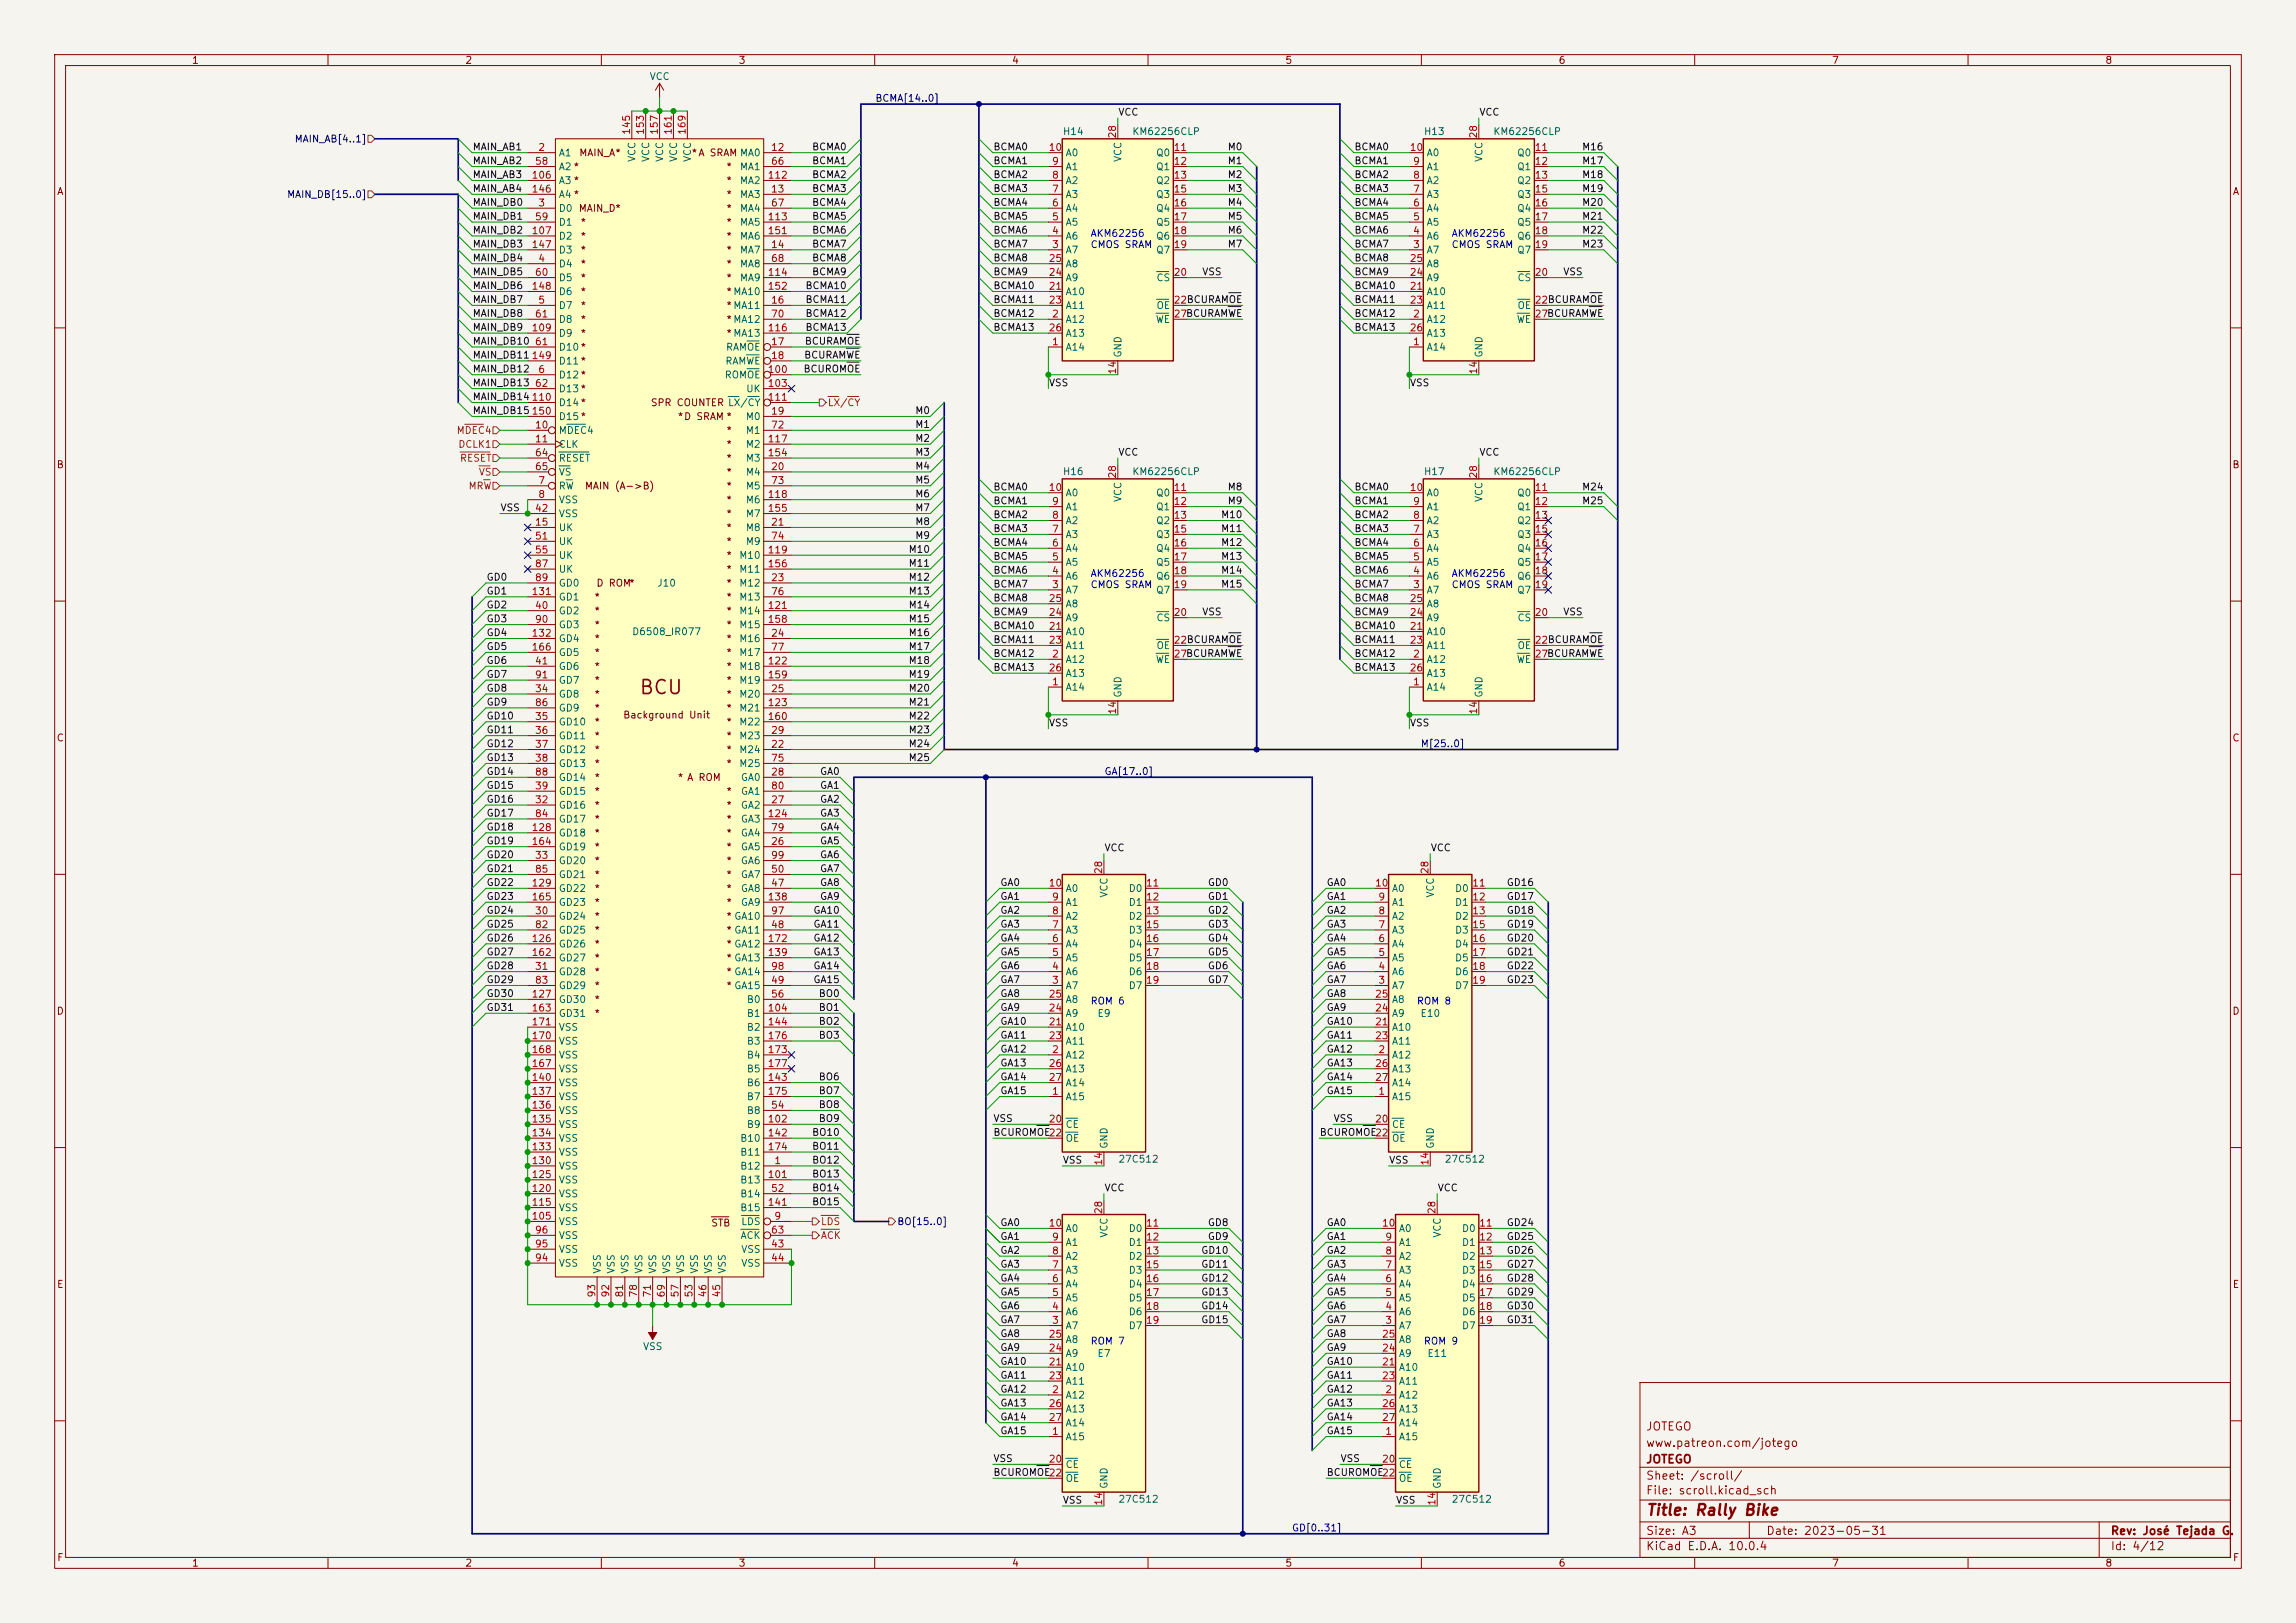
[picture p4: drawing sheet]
<svg xmlns="http://www.w3.org/2000/svg" width="420mm" height="297mm" viewBox="0 0 420 297" stroke-linecap="round" stroke-linejoin="round" font-family="sans-serif">
<defs><g id="words">
<text font-size="2.5" fill="#840000" x="116.8" y="127.7">BCU</text>
<text font-size="2" fill="#840000" x="301" y="277.8">Title: Rally Bike</text>
<g font-size="1.5" fill="#840000">
<text x="301" y="262.1">JOTEGO</text>
<text x="301" y="268.1">JOTEGO</text>
<text x="301" y="265.1">www.patreon.com/jotego</text>
<text x="301" y="273.8">File: scroll.kicad_sch</text>
<text x="301" y="271.1">Sheet: /scroll/</text>
<text x="301" y="281.2">Size: A3</text>
<text x="323" y="281.2">Date: 2023-05-31</text>
<text x="386" y="281.2">Rev: José Tejada G.</text>
<text x="301" y="284">KiCad E.D.A. 10.0.4</text>
<text x="386" y="284">Id: 4/12</text>
</g>
<g font-size="1.3" fill="#840000">
<text x="35" y="12">1</text>
<text x="85" y="12">2</text>
<text x="135" y="12">3</text>
<text x="185" y="12">4</text>
<text x="235" y="12">5</text>
<text x="285" y="12">6</text>
<text x="335" y="12">7</text>
<text x="385" y="12">8</text>
<text x="105.9" y="28.9">MAIN_A*</text>
<text x="126.4" y="28.9">*A SRAM MA0</text>
<text x="10.3" y="36">A</text>
<text x="132.8" y="31.5">*</text>
<text x="132.8" y="34">*</text>
<text x="408.3" y="36">A</text>
<text x="105.8" y="39.1">MAIN_D*</text>
<text x="106.1" y="41.6">*</text>
<text x="132.8" y="36.5">*</text>
<text x="132.8" y="39.1">*</text>
<text x="132.8" y="41.6">*</text>
<text x="106.1" y="44.2">*</text>
<text x="106.1" y="46.7">*</text>
<text x="132.8" y="44.2">*</text>
<text x="132.8" y="46.7">*</text>
<text x="106.1" y="49.2">*</text>
<text x="106.1" y="51.8">*</text>
<text x="132.8" y="49.2">*</text>
<text x="132.8" y="51.8">*</text>
<text x="106.1" y="54.3">*</text>
<text x="106.1" y="56.9">*</text>
<text x="106.1" y="59.4">*</text>
<text x="132.8" y="54.3">*MA10</text>
<text x="132.8" y="56.9">*MA11</text>
<text x="132.8" y="59.4">*MA12</text>
<text x="106.1" y="61.9">*</text>
<text x="132.8" y="61.9">*MA13</text>
<text x="118.9" y="74.6">SPR COUNTER LX/CY</text>
<text x="123.9" y="77.2">*D SRAM *</text>
<text x="132.8" y="79.7">*</text>
<text x="132.8" y="82.3">*</text>
<text x="10.3" y="86">B</text>
<text x="106.9" y="89.9">MAIN (A-&gt;B)</text>
<text x="132.8" y="84.8">*</text>
<text x="132.8" y="87.3">*</text>
<text x="132.8" y="89.9">*</text>
<text x="408.2" y="86">B</text>
<text x="132.8" y="92.4">*</text>
<text x="132.8" y="95">*</text>
<text x="132.8" y="97.5">*</text>
<text x="132.8" y="100">*</text>
<text x="109" y="107.7">D ROM*</text>
<text x="132.8" y="102.6">*</text>
<text x="132.8" y="105.1">*</text>
<text x="132.8" y="107.7">*</text>
<text x="108.6" y="110.2">*</text>
<text x="108.6" y="112.7">*</text>
<text x="132.8" y="110.2">*</text>
<text x="132.8" y="112.7">*</text>
<text x="108.6" y="115.3">*</text>
<text x="108.6" y="117.8">*</text>
<text x="132.8" y="115.3">*</text>
<text x="132.8" y="117.8">*</text>
<text x="108.6" y="120.4">*</text>
<text x="108.6" y="122.9">*</text>
<text x="108.6" y="125.4">*</text>
<text x="132.8" y="120.4">*</text>
<text x="132.8" y="122.9">*</text>
<text x="132.8" y="125.4">*</text>
<text x="108.6" y="128">*</text>
<text x="108.6" y="130.5">*</text>
<text x="113.9" y="131.8">Background Unit</text>
<text x="132.8" y="128">*</text>
<text x="132.8" y="130.5">*</text>
<text x="10.3" y="136">C</text>
<text x="108.6" y="133.1">*</text>
<text x="108.6" y="135.6">*</text>
<text x="132.8" y="133.1">*</text>
<text x="132.8" y="135.6">*</text>
<text x="408.2" y="136">C</text>
<text x="108.6" y="138.1">*</text>
<text x="108.6" y="140.7">*</text>
<text x="108.6" y="143.2">*</text>
<text x="123.9" y="143.2">* A ROM</text>
<text x="132.8" y="138.1">*</text>
<text x="132.8" y="140.7">*</text>
<text x="108.6" y="145.8">*</text>
<text x="108.6" y="148.3">*</text>
<text x="132.8" y="145.8">*</text>
<text x="132.8" y="148.3">*</text>
<text x="108.6" y="150.8">*</text>
<text x="108.6" y="153.4">*</text>
<text x="108.6" y="155.9">*</text>
<text x="132.8" y="150.8">*</text>
<text x="132.8" y="153.4">*</text>
<text x="132.8" y="155.9">*</text>
<text x="108.6" y="158.5">*</text>
<text x="108.6" y="161">*</text>
<text x="132.8" y="158.5">*</text>
<text x="132.8" y="161">*</text>
<text x="108.6" y="163.5">*</text>
<text x="108.6" y="166.1">*</text>
<text x="132.8" y="163.5">*</text>
<text x="132.8" y="166.1">*</text>
<text x="108.6" y="168.6">*</text>
<text x="108.6" y="171.2">*</text>
<text x="108.6" y="173.7">*</text>
<text x="132.8" y="168.6">* GA10</text>
<text x="132.8" y="171.2">* GA11</text>
<text x="132.8" y="173.7">* GA12</text>
<text x="108.6" y="176.2">*</text>
<text x="108.6" y="178.8">*</text>
<text x="132.8" y="176.2">* GA13</text>
<text x="132.8" y="178.8">* GA14</text>
<text x="10.3" y="186">D</text>
<text x="108.6" y="181.3">*</text>
<text x="108.6" y="183.9">*</text>
<text x="132.8" y="181.3">* GA15</text>
<text x="408.2" y="186">D</text>
<text x="108.6" y="186.4">*</text>
<text x="130" y="224.7">STB</text>
<text x="10.3" y="236">E</text>
<text x="408.3" y="236">E</text>
<text x="10.3" y="286">F</text>
<text x="35" y="287">1</text>
<text x="85" y="287">2</text>
<text x="135" y="287">3</text>
<text x="185" y="287">4</text>
<text x="235" y="287">5</text>
<text x="285" y="287">6</text>
<text x="335" y="287">7</text>
<text x="385" y="287">8</text>
<text x="408.3" y="286">F</text>
</g>
<g font-size="1.3" fill="#006464">
<text x="118.7" y="14.9">VCC</text>
<text x="102.1" y="28.9">A1</text>
<text x="116.5" y="29.7" transform="rotate(-90 116.5 29.7)">VCC</text>
<text x="119.1" y="29.7" transform="rotate(-90 119.1 29.7)">VCC</text>
<text x="121.6" y="29.7" transform="rotate(-90 121.6 29.7)">VCC</text>
<text x="124.2" y="29.7" transform="rotate(-90 124.2 29.7)">VCC</text>
<text x="126.7" y="29.7" transform="rotate(-90 126.7 29.7)">VCC</text>
<text x="194.3" y="25">H14</text>
<text x="194.8" y="28.9">A0</text>
<text x="205.4" y="29.7" transform="rotate(-90 205.4 29.7)">VCC</text>
<text x="207" y="25">KM62256CLP</text>
<text x="211.4" y="28.9">Q0</text>
<text x="260.4" y="25">H13</text>
<text x="260.9" y="28.9">A0</text>
<text x="271.5" y="29.7" transform="rotate(-90 271.5 29.7)">VCC</text>
<text x="273.1" y="25">KM62256CLP</text>
<text x="277.4" y="28.9">Q0</text>
<text x="102.1" y="31.5">A2 *</text>
<text x="102.1" y="34">A3 *</text>
<text x="135.2" y="31.5">MA1</text>
<text x="135.2" y="34">MA2</text>
<text x="194.8" y="34">A2</text>
<text x="194.8" y="31.5">A1</text>
<text x="211.4" y="31.5">Q1</text>
<text x="211.4" y="34">Q2</text>
<text x="260.9" y="34">A2</text>
<text x="260.9" y="31.5">A1</text>
<text x="277.4" y="31.5">Q1</text>
<text x="277.4" y="34">Q2</text>
<text x="102.1" y="39.1">D0</text>
<text x="102.1" y="41.6">D1</text>
<text x="102.1" y="36.5">A4 *</text>
<text x="135.2" y="36.5">MA3</text>
<text x="135.2" y="39.1">MA4</text>
<text x="135.2" y="41.6">MA5</text>
<text x="194.8" y="41.6">A5</text>
<text x="194.8" y="39.1">A4</text>
<text x="194.8" y="36.5">A3</text>
<text x="211.4" y="36.5">Q3</text>
<text x="211.4" y="39.1">Q4</text>
<text x="211.4" y="41.6">Q5</text>
<text x="260.9" y="41.6">A5</text>
<text x="260.9" y="39.1">A4</text>
<text x="260.9" y="36.5">A3</text>
<text x="277.4" y="36.5">Q3</text>
<text x="277.4" y="39.1">Q4</text>
<text x="277.4" y="41.6">Q5</text>
<text x="102.1" y="44.2">D2</text>
<text x="102.1" y="46.7">D3</text>
<text x="135.2" y="46.7">MA7</text>
<text x="135.2" y="44.2">MA6</text>
<text x="194.8" y="46.7">A7</text>
<text x="194.8" y="44.2">A6</text>
<text x="211.4" y="44.2">Q6</text>
<text x="211.4" y="46.7">Q7</text>
<text x="260.9" y="46.7">A7</text>
<text x="260.9" y="44.2">A6</text>
<text x="277.4" y="44.2">Q6</text>
<text x="277.4" y="46.7">Q7</text>
<text x="102.1" y="49.2">D4</text>
<text x="102.1" y="51.8">D5</text>
<text x="135.2" y="49.2">MA8</text>
<text x="135.2" y="51.8">MA9</text>
<text x="194.8" y="51.8">A9</text>
<text x="194.8" y="49.2">A8</text>
<text x="211.4" y="51.8">CS</text>
<text x="260.9" y="51.8">A9</text>
<text x="260.9" y="49.2">A8</text>
<text x="277.5" y="51.8">CS</text>
<text x="102.1" y="56.9">D7</text>
<text x="102.1" y="59.4">D8</text>
<text x="102.1" y="54.3">D6</text>
<text x="194.8" y="59.4">A12</text>
<text x="194.8" y="54.3">A10</text>
<text x="194.8" y="56.9">A11</text>
<text x="211.3" y="59.4">WE</text>
<text x="211.4" y="56.9">OE</text>
<text x="260.9" y="59.4">A12</text>
<text x="260.9" y="54.3">A10</text>
<text x="260.9" y="56.9">A11</text>
<text x="277.4" y="59.4">WE</text>
<text x="277.5" y="56.9">OE</text>
<text x="102.1" y="64.5">D10*</text>
<text x="102.1" y="61.9">D9</text>
<text x="132.7" y="64.5">RAMOE</text>
<text x="194.8" y="64.5">A14</text>
<text x="194.8" y="61.9">A13</text>
<text x="205.4" y="65.5" transform="rotate(-90 205.4 65.5)">GND</text>
<text x="260.9" y="64.5">A14</text>
<text x="260.9" y="61.9">A13</text>
<text x="271.5" y="65.5" transform="rotate(-90 271.5 65.5)">GND</text>
<text x="102.1" y="69.6">D12*</text>
<text x="102.1" y="67">D11*</text>
<text x="132.5" y="69.6">ROMOE</text>
<text x="132.6" y="67">RAMWE</text>
<text x="102.1" y="72.1">D13*</text>
<text x="102.1" y="74.6">D14*</text>
<text x="102.1" y="77.2">D15*</text>
<text x="136.3" y="77.2">M0</text>
<text x="136.4" y="72.1">UK</text>
<text x="102.1" y="79.7">MDEC4</text>
<text x="102.1" y="82.3">CLK</text>
<text x="136.3" y="79.7">M1</text>
<text x="136.3" y="82.3">M2</text>
<text x="102.1" y="89.9">RW</text>
<text x="102.1" y="84.8">RESET</text>
<text x="102.1" y="87.3">VS</text>
<text x="136.3" y="87.3">M4</text>
<text x="136.3" y="89.9">M5</text>
<text x="136.3" y="84.8">M3</text>
<text x="194.3" y="87.2">H16</text>
<text x="207" y="87.2">KM62256CLP</text>
<text x="260.4" y="87.2">H17</text>
<text x="273.1" y="87.2">KM62256CLP</text>
<text x="102.1" y="92.4">VSS</text>
<text x="102.1" y="95">VSS</text>
<text x="136.3" y="92.4">M6</text>
<text x="136.3" y="95">M7</text>
<text x="194.8" y="93.7">A1</text>
<text x="194.8" y="91.1">A0</text>
<text x="205.4" y="92" transform="rotate(-90 205.4 92)">VCC</text>
<text x="211.4" y="91.1">Q0</text>
<text x="211.4" y="93.7">Q1</text>
<text x="260.9" y="93.7">A1</text>
<text x="260.9" y="91.1">A0</text>
<text x="271.5" y="92" transform="rotate(-90 271.5 92)">VCC</text>
<text x="277.4" y="91.1">Q0</text>
<text x="277.4" y="93.7">Q1</text>
<text x="102.1" y="97.5">UK</text>
<text x="102.1" y="100">UK</text>
<text x="136.3" y="97.5">M8</text>
<text x="136.3" y="100">M9</text>
<text x="194.8" y="101.3">A4</text>
<text x="194.8" y="98.8">A3</text>
<text x="194.8" y="96.2">A2</text>
<text x="211.4" y="96.2">Q2</text>
<text x="211.4" y="98.8">Q3</text>
<text x="211.4" y="101.3">Q4</text>
<text x="260.9" y="101.3">A4</text>
<text x="260.9" y="98.8">A3</text>
<text x="260.9" y="96.2">A2</text>
<text x="277.4" y="96.2">Q2</text>
<text x="277.4" y="98.8">Q3</text>
<text x="277.4" y="101.3">Q4</text>
<text x="102.1" y="102.6">UK</text>
<text x="102.1" y="105.1">UK</text>
<text x="102.1" y="107.7">GD0</text>
<text x="120.1" y="107.7">J10</text>
<text x="135.1" y="107.7">M12</text>
<text x="135.1" y="102.6">M10</text>
<text x="135.1" y="105.1">M11</text>
<text x="194.8" y="106.4">A6</text>
<text x="194.8" y="103.8">A5</text>
<text x="211.4" y="103.8">Q5</text>
<text x="211.4" y="106.4">Q6</text>
<text x="260.9" y="106.4">A6</text>
<text x="260.9" y="103.8">A5</text>
<text x="277.4" y="103.8">Q5</text>
<text x="277.4" y="106.4">Q6</text>
<text x="102.1" y="112.7">GD2</text>
<text x="102.1" y="110.2">GD1</text>
<text x="135.1" y="110.2">M13</text>
<text x="135.1" y="112.7">M14</text>
<text x="194.8" y="108.9">A7</text>
<text x="194.8" y="111.5">A8</text>
<text x="211.4" y="108.9">Q7</text>
<text x="260.9" y="108.9">A7</text>
<text x="260.9" y="111.5">A8</text>
<text x="277.4" y="108.9">Q7</text>
<text x="102.1" y="115.3">GD3</text>
<text x="102.1" y="117.8">GD4</text>
<text x="115.5" y="116.5">D6508_IR077</text>
<text x="135.1" y="117.8">M16</text>
<text x="135.1" y="115.3">M15</text>
<text x="194.8" y="116.5">A10</text>
<text x="194.8" y="119.1">A11</text>
<text x="194.8" y="114">A9</text>
<text x="211.4" y="114">CS</text>
<text x="211.4" y="119.1">OE</text>
<text x="260.9" y="116.5">A10</text>
<text x="260.9" y="119.1">A11</text>
<text x="260.9" y="114">A9</text>
<text x="277.5" y="114">CS</text>
<text x="277.5" y="119.1">OE</text>
<text x="102.1" y="122.9">GD6</text>
<text x="102.1" y="125.4">GD7</text>
<text x="102.1" y="120.4">GD5</text>
<text x="135.1" y="120.4">M17</text>
<text x="135.1" y="122.9">M18</text>
<text x="135.1" y="125.4">M19</text>
<text x="194.8" y="121.6">A12</text>
<text x="194.8" y="124.2">A13</text>
<text x="211.3" y="121.6">WE</text>
<text x="260.9" y="121.6">A12</text>
<text x="260.9" y="124.2">A13</text>
<text x="277.4" y="121.6">WE</text>
<text x="102.1" y="128">GD8</text>
<text x="102.1" y="130.5">GD9</text>
<text x="135.1" y="128">M20</text>
<text x="135.1" y="130.5">M21</text>
<text x="194.8" y="126.7">A14</text>
<text x="205.4" y="127.8" transform="rotate(-90 205.4 127.8)">GND</text>
<text x="260.9" y="126.7">A14</text>
<text x="271.5" y="127.8" transform="rotate(-90 271.5 127.8)">GND</text>
<text x="102.1" y="133.1">GD10</text>
<text x="102.1" y="135.6">GD11</text>
<text x="135.1" y="135.6">M23</text>
<text x="135.1" y="133.1">M22</text>
<text x="102.1" y="138.1">GD12</text>
<text x="102.1" y="140.7">GD13</text>
<text x="102.1" y="143.2">GD14</text>
<text x="135.1" y="138.1">M24</text>
<text x="135.1" y="140.7">M25</text>
<text x="135.4" y="143.2">GA0</text>
<text x="102.1" y="148.3">GD16</text>
<text x="102.1" y="145.8">GD15</text>
<text x="135.4" y="148.3">GA2</text>
<text x="135.4" y="145.8">GA1</text>
<text x="102.1" y="150.8">GD17</text>
<text x="102.1" y="153.4">GD18</text>
<text x="102.1" y="155.9">GD19</text>
<text x="135.4" y="155.9">GA5</text>
<text x="135.4" y="153.4">GA4</text>
<text x="135.4" y="150.8">GA3</text>
<text x="102.1" y="158.5">GD20</text>
<text x="102.1" y="161">GD21</text>
<text x="135.4" y="161">GA7</text>
<text x="135.4" y="158.5">GA6</text>
<text x="102.1" y="163.5">GD22</text>
<text x="102.1" y="166.1">GD23</text>
<text x="135.4" y="163.5">GA8</text>
<text x="135.4" y="166.1">GA9</text>
<text x="194.8" y="166.1">A1</text>
<text x="194.8" y="163.5">A0</text>
<text x="202.9" y="164.4" transform="rotate(-90 202.9 164.4)">VCC</text>
<text x="206.4" y="163.5">D0</text>
<text x="206.4" y="166.1">D1</text>
<text x="254.5" y="166.1">A1</text>
<text x="254.5" y="163.5">A0</text>
<text x="262.6" y="164.4" transform="rotate(-90 262.6 164.4)">VCC</text>
<text x="266" y="163.5">D0</text>
<text x="266" y="166.1">D1</text>
<text x="102.1" y="168.6">GD24</text>
<text x="102.1" y="171.2">GD25</text>
<text x="102.1" y="173.7">GD26</text>
<text x="194.8" y="173.7">A4</text>
<text x="194.8" y="171.2">A3</text>
<text x="194.8" y="168.6">A2</text>
<text x="206.4" y="168.6">D2</text>
<text x="206.4" y="171.2">D3</text>
<text x="206.4" y="173.7">D4</text>
<text x="254.5" y="173.7">A4</text>
<text x="254.5" y="171.2">A3</text>
<text x="254.5" y="168.6">A2</text>
<text x="266" y="168.6">D2</text>
<text x="266" y="171.2">D3</text>
<text x="266" y="173.7">D4</text>
<text x="102.1" y="178.8">GD28</text>
<text x="102.1" y="176.2">GD27</text>
<text x="194.8" y="178.8">A6</text>
<text x="194.8" y="176.2">A5</text>
<text x="206.4" y="176.2">D5</text>
<text x="206.4" y="178.8">D6</text>
<text x="254.5" y="178.8">A6</text>
<text x="254.5" y="176.2">A5</text>
<text x="266" y="176.2">D5</text>
<text x="266" y="178.8">D6</text>
<text x="102.1" y="181.3">GD29</text>
<text x="102.1" y="183.9">GD30</text>
<text x="136.5" y="183.9">B0</text>
<text x="194.8" y="181.3">A7</text>
<text x="194.8" y="183.9">A8</text>
<text x="206.4" y="181.3">D7</text>
<text x="254.5" y="181.3">A7</text>
<text x="254.5" y="183.9">A8</text>
<text x="266" y="181.3">D7</text>
<text x="102.1" y="186.4">GD31</text>
<text x="102.1" y="191.5">VSS</text>
<text x="102.1" y="188.9">VSS</text>
<text x="136.5" y="186.4">B1</text>
<text x="136.5" y="188.9">B2</text>
<text x="136.5" y="191.5">B3</text>
<text x="194.8" y="188.9">A10</text>
<text x="194.8" y="191.5">A11</text>
<text x="194.8" y="186.4">A9</text>
<text x="200.6" y="186.4">E9</text>
<text x="254.5" y="188.9">A10</text>
<text x="254.5" y="191.5">A11</text>
<text x="254.5" y="186.4">A9</text>
<text x="259.7" y="186.4">E10</text>
<text x="102.1" y="196.6">VSS</text>
<text x="102.1" y="194">VSS</text>
<text x="136.5" y="194">B4</text>
<text x="136.5" y="196.6">B5</text>
<text x="194.8" y="194">A12</text>
<text x="194.8" y="196.6">A13</text>
<text x="254.5" y="194">A12</text>
<text x="254.5" y="196.6">A13</text>
<text x="102.1" y="201.6">VSS</text>
<text x="102.1" y="199.1">VSS</text>
<text x="136.5" y="199.1">B6</text>
<text x="136.5" y="201.6">B7</text>
<text x="194.8" y="201.6">A15</text>
<text x="194.8" y="199.1">A14</text>
<text x="254.5" y="201.6">A15</text>
<text x="254.5" y="199.1">A14</text>
<text x="102.1" y="209.3">VSS</text>
<text x="102.1" y="206.7">VSS</text>
<text x="102.1" y="204.2">VSS</text>
<text x="135.3" y="209.3">B10</text>
<text x="136.5" y="204.2">B8</text>
<text x="136.5" y="206.7">B9</text>
<text x="194.8" y="206.7">CE</text>
<text x="194.8" y="209.3">OE</text>
<text x="254.5" y="206.7">CE</text>
<text x="254.5" y="209.3">OE</text>
<text x="102.1" y="214.3">VSS</text>
<text x="102.1" y="211.8">VSS</text>
<text x="135.3" y="214.3">B12</text>
<text x="135.3" y="211.8">B11</text>
<text x="202.9" y="210.3" transform="rotate(-90 202.9 210.3)">GND</text>
<text x="204.5" y="213.1">27C512</text>
<text x="262.6" y="210.3" transform="rotate(-90 262.6 210.3)">GND</text>
<text x="264.2" y="213.1">27C512</text>
<text x="102.1" y="222">VSS</text>
<text x="102.1" y="219.4">VSS</text>
<text x="102.1" y="216.9">VSS</text>
<text x="135.3" y="219.4">B14</text>
<text x="135.3" y="216.9">B13</text>
<text x="135.3" y="222">B15</text>
<text x="102.1" y="227">VSS</text>
<text x="102.1" y="224.5">VSS</text>
<text x="135.4" y="227">ACK</text>
<text x="135.5" y="224.5">LDS</text>
<text x="194.8" y="225.8">A0</text>
<text x="202.9" y="226.6" transform="rotate(-90 202.9 226.6)">VCC</text>
<text x="206.4" y="225.8">D0</text>
<text x="255.8" y="225.8">A0</text>
<text x="263.9" y="226.6" transform="rotate(-90 263.9 226.6)">VCC</text>
<text x="267.3" y="225.8">D0</text>
<text x="102.1" y="232.1">VSS</text>
<text x="102.1" y="229.6">VSS</text>
<text x="110.2" y="233.2" transform="rotate(-90 110.2 233.2)">VSS</text>
<text x="112.7" y="233.2" transform="rotate(-90 112.7 233.2)">VSS</text>
<text x="115.3" y="233.2" transform="rotate(-90 115.3 233.2)">VSS</text>
<text x="117.8" y="233.2" transform="rotate(-90 117.8 233.2)">VSS</text>
<text x="120.4" y="233.2" transform="rotate(-90 120.4 233.2)">VSS</text>
<text x="122.9" y="233.2" transform="rotate(-90 122.9 233.2)">VSS</text>
<text x="125.4" y="233.2" transform="rotate(-90 125.4 233.2)">VSS</text>
<text x="128" y="233.2" transform="rotate(-90 128 233.2)">VSS</text>
<text x="130.5" y="233.2" transform="rotate(-90 130.5 233.2)">VSS</text>
<text x="133.1" y="233.2" transform="rotate(-90 133.1 233.2)">VSS</text>
<text x="135.5" y="229.6">VSS</text>
<text x="135.5" y="232.1">VSS</text>
<text x="194.8" y="233.4">A3</text>
<text x="194.8" y="230.8">A2</text>
<text x="194.8" y="228.3">A1</text>
<text x="206.4" y="228.3">D1</text>
<text x="206.4" y="230.8">D2</text>
<text x="206.4" y="233.4">D3</text>
<text x="255.8" y="233.4">A3</text>
<text x="255.8" y="230.8">A2</text>
<text x="255.8" y="228.3">A1</text>
<text x="267.3" y="228.3">D1</text>
<text x="267.3" y="230.8">D2</text>
<text x="267.3" y="233.4">D3</text>
<text x="194.8" y="238.5">A5</text>
<text x="194.8" y="235.9">A4</text>
<text x="206.4" y="235.9">D4</text>
<text x="206.4" y="238.5">D5</text>
<text x="255.8" y="238.5">A5</text>
<text x="255.8" y="235.9">A4</text>
<text x="267.3" y="235.9">D4</text>
<text x="267.3" y="238.5">D5</text>
<text x="194.8" y="243.5">A7</text>
<text x="194.8" y="241">A6</text>
<text x="206.4" y="241">D6</text>
<text x="206.4" y="243.5">D7</text>
<text x="255.8" y="243.5">A7</text>
<text x="255.8" y="241">A6</text>
<text x="267.3" y="241">D6</text>
<text x="267.3" y="243.5">D7</text>
<text x="117.5" y="247.4">VSS</text>
<text x="194.8" y="251.2">A10</text>
<text x="194.8" y="248.6">A9</text>
<text x="194.8" y="246.1">A8</text>
<text x="200.6" y="248.6">E7</text>
<text x="255.8" y="251.2">A10</text>
<text x="255.8" y="248.6">A9</text>
<text x="255.8" y="246.1">A8</text>
<text x="261" y="248.6">E11</text>
<text x="194.8" y="256.2">A12</text>
<text x="194.8" y="253.7">A11</text>
<text x="255.8" y="256.2">A12</text>
<text x="255.8" y="253.7">A11</text>
<text x="194.8" y="263.9">A15</text>
<text x="194.8" y="258.8">A13</text>
<text x="194.8" y="261.3">A14</text>
<text x="255.8" y="263.9">A15</text>
<text x="255.8" y="258.8">A13</text>
<text x="255.8" y="261.3">A14</text>
<text x="194.8" y="268.9">CE</text>
<text x="255.8" y="268.9">CE</text>
<text x="194.8" y="271.5">OE</text>
<text x="202.9" y="272.5" transform="rotate(-90 202.9 272.5)">GND</text>
<text x="204.5" y="275.3">27C512</text>
<text x="255.8" y="271.5">OE</text>
<text x="263.9" y="272.5" transform="rotate(-90 263.9 272.5)">GND</text>
<text x="265.4" y="275.3">27C512</text>
</g>
<g font-size="1.3" fill="#000084">
<text x="160" y="18.9">BCMA[14..0]</text>
<text x="53.8" y="26.4">MAIN_AB[4..1]</text>
<text x="52.4" y="36.5">MAIN_DB[15..0]</text>
<text x="259.8" y="137">M[25..0]</text>
<text x="201.9" y="142.1">GA[17..0]</text>
<text x="164" y="224.5">BO[15..0]</text>
<text x="236.2" y="280.5">GD[0..31]</text>
</g>
<g font-size="1.3" fill="#0f0f0f">
<text x="204.5" y="21.5">VCC</text>
<text x="270.5" y="21.5">VCC</text>
<text x="86.4" y="27.8">MAIN_AB1</text>
<text x="148.4" y="27.8">BCMA0</text>
<text x="181.6" y="27.8">BCMA0</text>
<text x="224.5" y="27.8">M0</text>
<text x="247.6" y="27.8">BCMA0</text>
<text x="289.3" y="27.8">M16</text>
<text x="86.4" y="32.9">MAIN_AB3</text>
<text x="86.4" y="30.4">MAIN_AB2</text>
<text x="86.4" y="35.4">MAIN_AB4</text>
<text x="148.4" y="35.4">BCMA3</text>
<text x="148.4" y="32.9">BCMA2</text>
<text x="148.4" y="30.4">BCMA1</text>
<text x="181.6" y="30.4">BCMA1</text>
<text x="181.6" y="35.4">BCMA3</text>
<text x="181.6" y="32.9">BCMA2</text>
<text x="224.5" y="30.4">M1</text>
<text x="224.5" y="35.4">M3</text>
<text x="224.5" y="32.9">M2</text>
<text x="247.6" y="35.4">BCMA3</text>
<text x="247.6" y="32.9">BCMA2</text>
<text x="247.6" y="30.4">BCMA1</text>
<text x="289.3" y="30.4">M17</text>
<text x="289.3" y="35.4">M19</text>
<text x="289.3" y="32.9">M18</text>
<text x="86.4" y="40.5">MAIN_DB1</text>
<text x="86.4" y="38">MAIN_DB0</text>
<text x="148.4" y="40.5">BCMA5</text>
<text x="148.4" y="38">BCMA4</text>
<text x="181.6" y="40.5">BCMA5</text>
<text x="181.6" y="38">BCMA4</text>
<text x="224.5" y="38">M4</text>
<text x="224.5" y="40.5">M5</text>
<text x="247.6" y="40.5">BCMA5</text>
<text x="247.6" y="38">BCMA4</text>
<text x="289.3" y="38">M20</text>
<text x="289.3" y="40.5">M21</text>
<text x="86.4" y="43.1">MAIN_DB2</text>
<text x="86.4" y="45.6">MAIN_DB3</text>
<text x="148.4" y="45.6">BCMA7</text>
<text x="148.4" y="43.1">BCMA6</text>
<text x="181.6" y="45.6">BCMA7</text>
<text x="181.6" y="43.1">BCMA6</text>
<text x="224.5" y="43.1">M6</text>
<text x="224.5" y="45.6">M7</text>
<text x="247.6" y="45.6">BCMA7</text>
<text x="247.6" y="43.1">BCMA6</text>
<text x="289.3" y="43.1">M22</text>
<text x="289.3" y="45.6">M23</text>
<text x="86.4" y="53.2">MAIN_DB6</text>
<text x="86.4" y="50.7">MAIN_DB5</text>
<text x="86.4" y="48.1">MAIN_DB4</text>
<text x="147.2" y="53.2">BCMA10</text>
<text x="148.4" y="50.7">BCMA9</text>
<text x="148.4" y="48.1">BCMA8</text>
<text x="181.6" y="53.2">BCMA10</text>
<text x="181.6" y="48.1">BCMA8</text>
<text x="181.6" y="50.7">BCMA9</text>
<text x="219.8" y="50.7">VSS</text>
<text x="247.6" y="53.2">BCMA10</text>
<text x="247.6" y="50.7">BCMA9</text>
<text x="247.6" y="48.1">BCMA8</text>
<text x="285.8" y="50.7">VSS</text>
<text x="86.4" y="55.8">MAIN_DB7</text>
<text x="86.4" y="58.3">MAIN_DB8</text>
<text x="147.2" y="55.8">BCMA11</text>
<text x="147.2" y="58.3">BCMA12</text>
<text x="181.6" y="55.8">BCMA11</text>
<text x="181.6" y="58.3">BCMA12</text>
<text x="247.6" y="55.8">BCMA11</text>
<text x="247.6" y="58.3">BCMA12</text>
<text x="86.4" y="63.4">MAIN_DB10</text>
<text x="86.4" y="60.8">MAIN_DB9</text>
<text x="86.4" y="65.9">MAIN_DB11149</text>
<text x="147" y="65.9">BCURAMWE</text>
<text x="147.1" y="63.4">BCURAMOE</text>
<text x="147.2" y="60.8">BCMA13</text>
<text x="181.6" y="60.8">BCMA13</text>
<text x="247.6" y="60.8">BCMA13</text>
<text x="86.4" y="68.5">MAIN_DB12</text>
<text x="86.4" y="71">MAIN_DB13</text>
<text x="146.9" y="68.5">BCUROMOE</text>
<text x="191.8" y="71">VSS</text>
<text x="257.8" y="71">VSS</text>
<text x="86.4" y="76.1">MAIN_DB15150</text>
<text x="86.4" y="73.5">MAIN_DB14110</text>
<text x="167.3" y="76.1">M0</text>
<text x="167.3" y="78.6">M1</text>
<text x="167.3" y="83.7">M3</text>
<text x="167.3" y="81.2">M2</text>
<text x="204.5" y="83.7">VCC</text>
<text x="270.5" y="83.7">VCC</text>
<text x="167.3" y="88.8">M5</text>
<text x="167.3" y="86.2">M4</text>
<text x="91.4" y="93.9">VSS</text>
<text x="167.3" y="93.9">M7</text>
<text x="167.3" y="91.3">M6</text>
<text x="181.6" y="90">BCMA0</text>
<text x="181.6" y="92.6">BCMA1</text>
<text x="181.6" y="95.1">BCMA2</text>
<text x="223.3" y="95.1">M10</text>
<text x="224.5" y="90">M8</text>
<text x="224.5" y="92.6">M9</text>
<text x="247.6" y="90">BCMA0</text>
<text x="247.6" y="95.1">BCMA2</text>
<text x="247.6" y="92.6">BCMA1</text>
<text x="289.3" y="90">M24</text>
<text x="289.3" y="92.6">M25</text>
<text x="166.1" y="101.5">M10</text>
<text x="167.3" y="98.9">M9</text>
<text x="167.3" y="96.4">M8</text>
<text x="181.6" y="100.2">BCMA4</text>
<text x="181.6" y="97.7">BCMA3</text>
<text x="223.3" y="100.2">M12</text>
<text x="223.3" y="97.7">M11</text>
<text x="247.6" y="100.2">BCMA4</text>
<text x="247.6" y="97.7">BCMA3</text>
<text x="88.9" y="106.6">GD0</text>
<text x="166.1" y="104">M11</text>
<text x="166.1" y="106.6">M12</text>
<text x="181.6" y="107.8">BCMA7</text>
<text x="181.6" y="102.7">BCMA5</text>
<text x="181.6" y="105.3">BCMA6</text>
<text x="223.3" y="102.7">M13</text>
<text x="223.3" y="105.3">M14</text>
<text x="223.3" y="107.8">M15</text>
<text x="247.6" y="102.7">BCMA5</text>
<text x="247.6" y="107.8">BCMA7</text>
<text x="247.6" y="105.3">BCMA6</text>
<text x="88.9" y="111.6">GD2</text>
<text x="88.9" y="109.1">GD1</text>
<text x="166.1" y="111.6">M14</text>
<text x="166.1" y="109.1">M13</text>
<text x="181.6" y="110.4">BCMA8</text>
<text x="181.6" y="112.9">BCMA9</text>
<text x="219.8" y="112.9">VSS</text>
<text x="247.6" y="110.4">BCMA8</text>
<text x="247.6" y="112.9">BCMA9</text>
<text x="285.8" y="112.9">VSS</text>
<text x="88.9" y="116.7">GD4</text>
<text x="88.9" y="119.3">GD5</text>
<text x="88.9" y="114.2">GD3</text>
<text x="166.1" y="114.2">M15</text>
<text x="166.1" y="119.3">M17</text>
<text x="166.1" y="116.7">M16</text>
<text x="181.6" y="115.4">BCMA10</text>
<text x="181.6" y="118">BCMA11</text>
<text x="247.6" y="118">BCMA11</text>
<text x="247.6" y="115.4">BCMA10</text>
<text x="88.9" y="124.3">GD7</text>
<text x="88.9" y="121.8">GD6</text>
<text x="166.1" y="121.8">M18</text>
<text x="166.1" y="124.3">M19</text>
<text x="181.6" y="123.1">BCMA13</text>
<text x="181.6" y="120.5">BCMA12</text>
<text x="247.6" y="123.1">BCMA13</text>
<text x="247.6" y="120.5">BCMA12</text>
<text x="88.9" y="126.9">GD8</text>
<text x="88.9" y="132">GD10</text>
<text x="88.9" y="129.4">GD9</text>
<text x="166.1" y="132">M22</text>
<text x="166.1" y="126.9">M20</text>
<text x="166.1" y="129.4">M21</text>
<text x="88.9" y="134.5">GD11</text>
<text x="88.9" y="137">GD12</text>
<text x="166.1" y="137">M24</text>
<text x="166.1" y="134.5">M23</text>
<text x="191.8" y="133.2">VSS</text>
<text x="257.8" y="133.2">VSS</text>
<text x="88.9" y="139.6">GD13</text>
<text x="88.9" y="142.1">GD14</text>
<text x="149.9" y="142.1">GA0</text>
<text x="166.1" y="139.6">M25</text>
<text x="88.9" y="144.7">GD15</text>
<text x="88.9" y="147.2">GD16</text>
<text x="88.9" y="149.7">GD17</text>
<text x="149.9" y="144.7">GA1</text>
<text x="149.9" y="147.2">GA2</text>
<text x="149.9" y="149.7">GA3</text>
<text x="88.9" y="154.8">GD19</text>
<text x="88.9" y="152.3">GD18</text>
<text x="149.9" y="154.8">GA5</text>
<text x="149.9" y="152.3">GA4</text>
<text x="88.9" y="157.4">GD20</text>
<text x="88.9" y="159.9">GD21</text>
<text x="149.9" y="159.9">GA7</text>
<text x="149.9" y="157.4">GA6</text>
<text x="201.9" y="156.1">VCC</text>
<text x="261.6" y="156.1">VCC</text>
<text x="88.9" y="162.4">GD22</text>
<text x="88.9" y="167.5">GD24</text>
<text x="88.9" y="165">GD23</text>
<text x="148.7" y="167.5">GA10</text>
<text x="149.9" y="162.4">GA8</text>
<text x="149.9" y="165">GA9</text>
<text x="182.9" y="165">GA1</text>
<text x="182.9" y="167.5">GA2</text>
<text x="182.9" y="162.4">GA0</text>
<text x="220.8" y="167.5">GD2</text>
<text x="220.8" y="165">GD1</text>
<text x="220.8" y="162.4">GD0</text>
<text x="242.6" y="165">GA1</text>
<text x="242.6" y="167.5">GA2</text>
<text x="242.6" y="162.4">GA0</text>
<text x="275.5" y="167.5">GD18</text>
<text x="275.5" y="165">GD17</text>
<text x="275.5" y="162.4">GD16</text>
<text x="88.9" y="172.6">GD26</text>
<text x="88.9" y="170.1">GD25</text>
<text x="148.7" y="172.6">GA12</text>
<text x="148.7" y="170.1">GA11</text>
<text x="182.9" y="172.6">GA4</text>
<text x="182.9" y="170.1">GA3</text>
<text x="220.8" y="172.6">GD4</text>
<text x="220.8" y="170.1">GD3</text>
<text x="242.6" y="172.6">GA4</text>
<text x="242.6" y="170.1">GA3</text>
<text x="275.5" y="170.1">GD19</text>
<text x="275.5" y="172.6">GD20</text>
<text x="88.9" y="177.7">GD28</text>
<text x="88.9" y="175.1">GD27</text>
<text x="148.7" y="177.7">GA14</text>
<text x="148.7" y="175.1">GA13</text>
<text x="182.9" y="177.7">GA6</text>
<text x="182.9" y="175.1">GA5</text>
<text x="220.8" y="177.7">GD6</text>
<text x="220.8" y="175.1">GD5</text>
<text x="242.6" y="177.7">GA6</text>
<text x="242.6" y="175.1">GA5</text>
<text x="275.5" y="177.7">GD22</text>
<text x="275.5" y="175.1">GD21</text>
<text x="88.9" y="185.3">GD31</text>
<text x="88.9" y="182.8">GD30</text>
<text x="88.9" y="180.2">GD29</text>
<text x="148.7" y="180.2">GA15</text>
<text x="149.7" y="185.3">BO1</text>
<text x="149.7" y="182.8">BO0</text>
<text x="182.9" y="185.3">GA9</text>
<text x="182.9" y="182.8">GA8</text>
<text x="182.9" y="180.2">GA7</text>
<text x="220.8" y="180.2">GD7</text>
<text x="242.6" y="180.2">GA7</text>
<text x="242.6" y="185.3">GA9</text>
<text x="242.6" y="182.8">GA8</text>
<text x="275.5" y="180.2">GD23</text>
<text x="149.7" y="187.8">BO2</text>
<text x="149.7" y="190.4">BO3</text>
<text x="182.9" y="190.4">GA11</text>
<text x="182.9" y="187.8">GA10</text>
<text x="242.6" y="190.4">GA11</text>
<text x="242.6" y="187.8">GA10</text>
<text x="149.7" y="198">BO6</text>
<text x="182.9" y="195.5">GA13</text>
<text x="182.9" y="192.9">GA12</text>
<text x="182.9" y="198">GA14</text>
<text x="242.6" y="192.9">GA12</text>
<text x="242.6" y="198">GA14</text>
<text x="242.6" y="195.5">GA13</text>
<text x="149.7" y="200.5">BO7</text>
<text x="149.7" y="203.1">BO8</text>
<text x="182.9" y="200.5">GA15</text>
<text x="242.6" y="200.5">GA15</text>
<text x="148.4" y="208.2">BO10</text>
<text x="149.7" y="205.6">BO9</text>
<text x="181.6" y="208.2">BCUROMOE22</text>
<text x="181.6" y="205.6">VSS</text>
<text x="241.3" y="208.2">BCUROMOE22</text>
<text x="243.8" y="205.6">VSS</text>
<text x="148.4" y="215.8">BO13</text>
<text x="148.4" y="210.7">BO11</text>
<text x="148.4" y="213.2">BO12</text>
<text x="194.3" y="213.2">VSS</text>
<text x="254" y="213.2">VSS</text>
<text x="148.4" y="220.9">BO15</text>
<text x="148.4" y="218.3">BO14</text>
<text x="201.9" y="218.3">VCC</text>
<text x="262.9" y="218.3">VCC</text>
<text x="182.9" y="227.2">GA1</text>
<text x="182.9" y="224.7">GA0</text>
<text x="220.8" y="227.2">GD9</text>
<text x="220.8" y="224.7">GD8</text>
<text x="242.6" y="224.7">GA0</text>
<text x="242.6" y="227.2">GA1</text>
<text x="275.5" y="224.7">GD24</text>
<text x="275.5" y="227.2">GD25</text>
<text x="182.9" y="232.3">GA3</text>
<text x="182.9" y="229.7">GA2</text>
<text x="219.6" y="229.7">GD10</text>
<text x="219.6" y="232.3">GD11</text>
<text x="242.6" y="232.3">GA3</text>
<text x="242.6" y="229.7">GA2</text>
<text x="275.5" y="232.3">GD27</text>
<text x="275.5" y="229.7">GD26</text>
<text x="182.9" y="239.9">GA6</text>
<text x="182.9" y="234.8">GA4</text>
<text x="182.9" y="237.4">GA5</text>
<text x="219.6" y="234.8">GD12</text>
<text x="219.6" y="239.9">GD14</text>
<text x="219.6" y="237.4">GD13</text>
<text x="242.6" y="239.9">GA6</text>
<text x="242.6" y="237.4">GA5</text>
<text x="242.6" y="234.8">GA4</text>
<text x="275.5" y="234.8">GD28</text>
<text x="275.5" y="239.9">GD30</text>
<text x="275.5" y="237.4">GD29</text>
<text x="182.9" y="242.4">GA7</text>
<text x="182.9" y="245">GA8</text>
<text x="219.6" y="242.4">GD15</text>
<text x="242.6" y="242.4">GA7</text>
<text x="242.6" y="245">GA8</text>
<text x="275.5" y="242.4">GD31</text>
<text x="182.9" y="250.1">GA10</text>
<text x="182.9" y="247.5">GA9</text>
<text x="242.6" y="250.1">GA10</text>
<text x="242.6" y="247.5">GA9</text>
<text x="182.9" y="257.7">GA13</text>
<text x="182.9" y="255.1">GA12</text>
<text x="182.9" y="252.6">GA11</text>
<text x="242.6" y="257.7">GA13</text>
<text x="242.6" y="252.6">GA11</text>
<text x="242.6" y="255.1">GA12</text>
<text x="182.9" y="262.8">GA15</text>
<text x="182.9" y="260.2">GA14</text>
<text x="242.6" y="260.2">GA14</text>
<text x="242.6" y="262.8">GA15</text>
<text x="181.6" y="267.8">VSS</text>
<text x="245.1" y="267.8">VSS</text>
<text x="181.6" y="270.4">BCUROMOE22</text>
<text x="194.3" y="275.5">VSS</text>
<text x="242.6" y="270.4">BCUROMOE22</text>
<text x="255.3" y="275.5">VSS</text>
</g>
<g font-size="1.3" fill="#a90000">
<text x="98.4" y="27.9">2</text>
<text x="115.5" y="24.8" transform="rotate(-90 115.5 24.8)">145</text>
<text x="118.1" y="24.8" transform="rotate(-90 118.1 24.8)">153</text>
<text x="120.6" y="24.8" transform="rotate(-90 120.6 24.8)">157</text>
<text x="123.2" y="24.8" transform="rotate(-90 123.2 24.8)">161</text>
<text x="125.7" y="24.8" transform="rotate(-90 125.7 24.8)">169</text>
<text x="140.9" y="27.9">12</text>
<text x="191.7" y="27.9">10</text>
<text x="204.4" y="25.4" transform="rotate(-90 204.4 25.4)">28</text>
<text x="214.6" y="27.9">11</text>
<text x="257.8" y="27.9">10</text>
<text x="270.5" y="25.4" transform="rotate(-90 270.5 25.4)">28</text>
<text x="280.6" y="27.9">11</text>
<text x="97.1" y="33">106</text>
<text x="97.1" y="35.5">146</text>
<text x="97.7" y="30.5">58</text>
<text x="140.3" y="33">112</text>
<text x="140.9" y="35.5">13</text>
<text x="140.9" y="30.5">66</text>
<text x="192.3" y="35.5">7</text>
<text x="192.3" y="33">8</text>
<text x="192.3" y="30.5">9</text>
<text x="214.6" y="30.5">12</text>
<text x="214.6" y="33">13</text>
<text x="214.6" y="35.5">15</text>
<text x="258.4" y="35.5">7</text>
<text x="258.4" y="33">8</text>
<text x="258.4" y="30.5">9</text>
<text x="280.6" y="30.5">12</text>
<text x="280.6" y="33">13</text>
<text x="280.6" y="35.5">15</text>
<text x="97.7" y="40.6">59</text>
<text x="98.4" y="38.1">3</text>
<text x="140.3" y="40.6">113</text>
<text x="140.9" y="38.1">67</text>
<text x="192.3" y="40.6">5</text>
<text x="192.3" y="38.1">6</text>
<text x="214.6" y="38.1">16</text>
<text x="214.6" y="40.6">17</text>
<text x="258.4" y="40.6">5</text>
<text x="258.4" y="38.1">6</text>
<text x="280.6" y="38.1">16</text>
<text x="280.6" y="40.6">17</text>
<text x="97.1" y="43.2">107</text>
<text x="97.1" y="45.7">147</text>
<text x="140.3" y="43.2">151</text>
<text x="140.9" y="45.7">14</text>
<text x="192.3" y="45.7">3</text>
<text x="192.3" y="43.2">4</text>
<text x="214.6" y="43.2">18</text>
<text x="214.6" y="45.7">19</text>
<text x="258.4" y="45.7">3</text>
<text x="258.4" y="43.2">4</text>
<text x="280.6" y="43.2">18</text>
<text x="280.6" y="45.7">19</text>
<text x="97.1" y="53.3">148</text>
<text x="97.7" y="50.8">60</text>
<text x="98.4" y="48.2">4</text>
<text x="140.3" y="50.8">114</text>
<text x="140.3" y="53.3">152</text>
<text x="140.9" y="48.2">68</text>
<text x="191.7" y="53.3">21</text>
<text x="191.7" y="50.8">24</text>
<text x="191.7" y="48.2">25</text>
<text x="214.6" y="50.8">20</text>
<text x="257.8" y="53.3">21</text>
<text x="257.8" y="50.8">24</text>
<text x="257.8" y="48.2">25</text>
<text x="280.6" y="50.8">20</text>
<text x="97.7" y="58.4">61</text>
<text x="98.4" y="55.9">5</text>
<text x="140.9" y="55.9">16</text>
<text x="140.9" y="58.4">70</text>
<text x="191.7" y="55.9">23</text>
<text x="192.3" y="58.4">2</text>
<text x="214.6" y="55.9">22BCURAMOE</text>
<text x="214.6" y="58.4">27BCURAMWE</text>
<text x="257.8" y="55.9">23</text>
<text x="258.4" y="58.4">2</text>
<text x="280.6" y="55.9">22BCURAMOE</text>
<text x="280.6" y="58.4">27BCURAMWE</text>
<text x="97.1" y="60.9">109</text>
<text x="97.7" y="63.5">61</text>
<text x="140.3" y="60.9">116</text>
<text x="140.9" y="63.5">17</text>
<text x="191.7" y="60.9">26</text>
<text x="192.3" y="63.5">1</text>
<text x="257.8" y="60.9">26</text>
<text x="258.4" y="63.5">1</text>
<text x="97.7" y="71.1">62</text>
<text x="98.4" y="68.6">6</text>
<text x="140.3" y="68.6">100</text>
<text x="140.3" y="71.1">103</text>
<text x="140.9" y="66">18</text>
<text x="204.4" y="68.6" transform="rotate(-90 204.4 68.6)">14</text>
<text x="270.5" y="68.6" transform="rotate(-90 270.5 68.6)">14</text>
<text x="140.3" y="73.6">111</text>
<text x="140.9" y="76.2">19</text>
<text x="97.7" y="78.7">10</text>
<text x="97.7" y="81.3">11</text>
<text x="97.7" y="83.8">64</text>
<text x="140.3" y="81.3">117</text>
<text x="140.3" y="83.8">154</text>
<text x="140.9" y="78.7">72</text>
<text x="97.7" y="86.3">65</text>
<text x="98.4" y="88.9">7</text>
<text x="140.9" y="86.3">20</text>
<text x="140.9" y="88.9">73</text>
<text x="204.4" y="87.7" transform="rotate(-90 204.4 87.7)">28</text>
<text x="270.5" y="87.7" transform="rotate(-90 270.5 87.7)">28</text>
<text x="97.7" y="94">42</text>
<text x="98.4" y="91.4">8</text>
<text x="140.3" y="91.4">118</text>
<text x="140.3" y="94">155</text>
<text x="191.7" y="90.1">10</text>
<text x="192.3" y="95.2">8</text>
<text x="192.3" y="92.7">9</text>
<text x="214.6" y="90.1">11</text>
<text x="214.6" y="92.7">12</text>
<text x="214.6" y="95.2">13</text>
<text x="257.8" y="90.1">10</text>
<text x="258.4" y="95.2">8</text>
<text x="258.4" y="92.7">9</text>
<text x="280.6" y="90.1">11</text>
<text x="280.6" y="92.7">12</text>
<text x="280.6" y="95.2">13</text>
<text x="97.7" y="96.5">15</text>
<text x="97.7" y="99">51</text>
<text x="97.7" y="101.6">55</text>
<text x="140.3" y="101.6">119</text>
<text x="140.9" y="96.5">21</text>
<text x="140.9" y="99">74</text>
<text x="192.3" y="100.3">6</text>
<text x="192.3" y="97.8">7</text>
<text x="214.6" y="97.8">15</text>
<text x="214.6" y="100.3">16</text>
<text x="258.4" y="100.3">6</text>
<text x="258.4" y="97.8">7</text>
<text x="280.6" y="97.8">15</text>
<text x="280.6" y="100.3">16</text>
<text x="97.7" y="104.1">87</text>
<text x="97.7" y="106.7">89</text>
<text x="140.3" y="104.1">156</text>
<text x="140.9" y="106.7">23</text>
<text x="192.3" y="107.9">3</text>
<text x="192.3" y="105.4">4</text>
<text x="192.3" y="102.8">5</text>
<text x="214.6" y="102.8">17</text>
<text x="214.6" y="105.4">18</text>
<text x="214.6" y="107.9">19</text>
<text x="258.4" y="107.9">3</text>
<text x="258.4" y="105.4">4</text>
<text x="258.4" y="102.8">5</text>
<text x="280.6" y="102.8">17</text>
<text x="280.6" y="105.4">18</text>
<text x="280.6" y="107.9">19</text>
<text x="97.1" y="109.2">131</text>
<text x="97.7" y="111.7">40</text>
<text x="140.3" y="111.7">121</text>
<text x="140.9" y="109.2">76</text>
<text x="191.7" y="113">24</text>
<text x="191.7" y="110.5">25</text>
<text x="214.6" y="113">20</text>
<text x="257.8" y="113">24</text>
<text x="257.8" y="110.5">25</text>
<text x="280.6" y="113">20</text>
<text x="97.1" y="116.8">132</text>
<text x="97.1" y="119.4">166</text>
<text x="97.7" y="114.3">90</text>
<text x="140.3" y="114.3">158</text>
<text x="140.9" y="116.8">24</text>
<text x="140.9" y="119.4">77</text>
<text x="191.7" y="115.5">21</text>
<text x="191.7" y="118.1">23</text>
<text x="214.6" y="118.1">22BCURAMOE</text>
<text x="257.8" y="115.5">21</text>
<text x="257.8" y="118.1">23</text>
<text x="280.6" y="118.1">22BCURAMOE</text>
<text x="97.7" y="121.9">41</text>
<text x="97.7" y="124.4">91</text>
<text x="140.3" y="121.9">122</text>
<text x="140.3" y="124.4">159</text>
<text x="191.7" y="123.2">26</text>
<text x="192.3" y="125.7">1</text>
<text x="192.3" y="120.6">2</text>
<text x="214.6" y="120.6">27BCURAMWE</text>
<text x="257.8" y="123.2">26</text>
<text x="258.4" y="125.7">1</text>
<text x="258.4" y="120.6">2</text>
<text x="280.6" y="120.6">27BCURAMWE</text>
<text x="97.7" y="127">34</text>
<text x="97.7" y="129.5">86</text>
<text x="140.3" y="129.5">123</text>
<text x="140.9" y="127">25</text>
<text x="204.4" y="130.9" transform="rotate(-90 204.4 130.9)">14</text>
<text x="270.5" y="130.9" transform="rotate(-90 270.5 130.9)">14</text>
<text x="97.7" y="132.1">35</text>
<text x="97.7" y="134.6">36</text>
<text x="97.7" y="137.1">37</text>
<text x="140.3" y="132.1">160</text>
<text x="140.9" y="137.1">22</text>
<text x="140.9" y="134.6">29</text>
<text x="97.7" y="139.7">38</text>
<text x="97.7" y="142.2">88</text>
<text x="140.9" y="142.2">28</text>
<text x="140.9" y="139.7">75</text>
<text x="97.7" y="147.3">32</text>
<text x="97.7" y="144.8">39</text>
<text x="97.7" y="149.8">84</text>
<text x="140.3" y="149.8">124</text>
<text x="140.9" y="147.3">27</text>
<text x="140.9" y="144.8">80</text>
<text x="97.1" y="152.4">128</text>
<text x="97.1" y="154.9">164</text>
<text x="140.9" y="154.9">26</text>
<text x="140.9" y="152.4">79</text>
<text x="97.7" y="157.5">33</text>
<text x="97.7" y="160">85</text>
<text x="140.9" y="160">50</text>
<text x="140.9" y="157.5">99</text>
<text x="201.9" y="160.1" transform="rotate(-90 201.9 160.1)">28</text>
<text x="261.6" y="160.1" transform="rotate(-90 261.6 160.1)">28</text>
<text x="97.1" y="162.5">129</text>
<text x="97.1" y="165.1">165</text>
<text x="97.7" y="167.6">30</text>
<text x="140.3" y="165.1">138</text>
<text x="140.9" y="162.5">47</text>
<text x="140.9" y="167.6">97</text>
<text x="191.7" y="162.5">10</text>
<text x="192.3" y="167.6">8</text>
<text x="192.3" y="165.1">9</text>
<text x="209.5" y="162.5">11</text>
<text x="209.5" y="165.1">12</text>
<text x="209.5" y="167.6">13</text>
<text x="251.4" y="162.5">10</text>
<text x="252" y="167.6">8</text>
<text x="252" y="165.1">9</text>
<text x="269.2" y="162.5">11</text>
<text x="269.2" y="165.1">12</text>
<text x="269.2" y="167.6">13</text>
<text x="97.1" y="172.7">126</text>
<text x="97.7" y="170.2">82</text>
<text x="140.3" y="172.7">172</text>
<text x="140.9" y="170.2">48</text>
<text x="192.3" y="172.7">6</text>
<text x="192.3" y="170.2">7</text>
<text x="209.5" y="170.2">15</text>
<text x="209.5" y="172.7">16</text>
<text x="252" y="172.7">6</text>
<text x="252" y="170.2">7</text>
<text x="269.2" y="170.2">15</text>
<text x="269.2" y="172.7">16</text>
<text x="97.1" y="175.2">162</text>
<text x="97.7" y="177.8">31</text>
<text x="140.3" y="175.2">139</text>
<text x="140.9" y="177.8">98</text>
<text x="192.3" y="177.8">4</text>
<text x="192.3" y="175.2">5</text>
<text x="209.5" y="175.2">17</text>
<text x="209.5" y="177.8">18</text>
<text x="252" y="177.8">4</text>
<text x="252" y="175.2">5</text>
<text x="269.2" y="175.2">17</text>
<text x="269.2" y="177.8">18</text>
<text x="97.1" y="182.9">127</text>
<text x="97.1" y="185.4">163</text>
<text x="97.7" y="180.3">83</text>
<text x="140.3" y="185.4">104</text>
<text x="140.9" y="180.3">49</text>
<text x="140.9" y="182.9">56</text>
<text x="191.7" y="185.4">24</text>
<text x="191.7" y="182.9">25</text>
<text x="192.3" y="180.3">3</text>
<text x="209.5" y="180.3">19</text>
<text x="251.4" y="185.4">24</text>
<text x="251.4" y="182.9">25</text>
<text x="252" y="180.3">3</text>
<text x="269.2" y="180.3">19</text>
<text x="97.1" y="190.5">170</text>
<text x="97.1" y="187.9">171</text>
<text x="140.3" y="187.9">144</text>
<text x="140.3" y="190.5">176</text>
<text x="191.7" y="187.9">21</text>
<text x="191.7" y="190.5">23</text>
<text x="251.4" y="187.9">21</text>
<text x="251.4" y="190.5">23</text>
<text x="97.1" y="195.6">167</text>
<text x="97.1" y="193">168</text>
<text x="140.3" y="193">173</text>
<text x="140.3" y="195.6">177</text>
<text x="191.7" y="195.6">26</text>
<text x="192.3" y="193">2</text>
<text x="251.4" y="195.6">26</text>
<text x="252" y="193">2</text>
<text x="97.1" y="203.2">136</text>
<text x="97.1" y="200.6">137</text>
<text x="97.1" y="198.1">140</text>
<text x="140.3" y="198.1">143</text>
<text x="140.3" y="200.6">175</text>
<text x="140.9" y="203.2">54</text>
<text x="191.7" y="198.1">27</text>
<text x="192.3" y="200.6">1</text>
<text x="251.4" y="198.1">27</text>
<text x="252" y="200.6">1</text>
<text x="97.1" y="208.3">134</text>
<text x="97.1" y="205.7">135</text>
<text x="140.3" y="205.7">102</text>
<text x="140.3" y="208.3">142</text>
<text x="191.7" y="205.7">20</text>
<text x="251.4" y="205.7">20</text>
<text x="97.1" y="215.9">125</text>
<text x="97.1" y="213.3">130</text>
<text x="97.1" y="210.8">133</text>
<text x="140.3" y="215.9">101</text>
<text x="140.3" y="210.8">174</text>
<text x="141.5" y="213.3">1</text>
<text x="201.9" y="213.4" transform="rotate(-90 201.9 213.4)">14</text>
<text x="261.6" y="213.4" transform="rotate(-90 261.6 213.4)">14</text>
<text x="97.1" y="221">115</text>
<text x="97.1" y="218.4">120</text>
<text x="140.3" y="221">141</text>
<text x="140.9" y="218.4">52</text>
<text x="97.1" y="223.5">105</text>
<text x="97.7" y="226">96</text>
<text x="140.9" y="226">63</text>
<text x="141.5" y="223.5">9</text>
<text x="191.7" y="224.8">10</text>
<text x="192.3" y="227.3">9</text>
<text x="201.9" y="222.3" transform="rotate(-90 201.9 222.3)">28</text>
<text x="209.5" y="224.8">11</text>
<text x="209.5" y="227.3">12</text>
<text x="252.7" y="224.8">10</text>
<text x="253.3" y="227.3">9</text>
<text x="262.9" y="222.3" transform="rotate(-90 262.9 222.3)">28</text>
<text x="270.5" y="224.8">11</text>
<text x="270.5" y="227.3">12</text>
<text x="97.7" y="231.1">94</text>
<text x="97.7" y="228.6">95</text>
<text x="140.9" y="228.6">43</text>
<text x="140.9" y="231.1">44</text>
<text x="192.3" y="232.4">7</text>
<text x="192.3" y="229.8">8</text>
<text x="209.5" y="229.8">13</text>
<text x="209.5" y="232.4">15</text>
<text x="253.3" y="232.4">7</text>
<text x="253.3" y="229.8">8</text>
<text x="270.5" y="229.8">13</text>
<text x="270.5" y="232.4">15</text>
<text x="109.2" y="237.5" transform="rotate(-90 109.2 237.5)">93</text>
<text x="111.7" y="237.5" transform="rotate(-90 111.7 237.5)">92</text>
<text x="114.3" y="237.5" transform="rotate(-90 114.3 237.5)">81</text>
<text x="116.8" y="237.5" transform="rotate(-90 116.8 237.5)">78</text>
<text x="119.4" y="237.5" transform="rotate(-90 119.4 237.5)">71</text>
<text x="121.9" y="237.5" transform="rotate(-90 121.9 237.5)">69</text>
<text x="124.4" y="237.5" transform="rotate(-90 124.4 237.5)">57</text>
<text x="127" y="237.5" transform="rotate(-90 127 237.5)">53</text>
<text x="129.5" y="237.5" transform="rotate(-90 129.5 237.5)">46</text>
<text x="132.1" y="237.5" transform="rotate(-90 132.1 237.5)">45</text>
<text x="192.3" y="237.5">5</text>
<text x="192.3" y="234.9">6</text>
<text x="209.5" y="234.9">16</text>
<text x="209.5" y="237.5">17</text>
<text x="253.3" y="237.5">5</text>
<text x="253.3" y="234.9">6</text>
<text x="270.5" y="234.9">16</text>
<text x="270.5" y="237.5">17</text>
<text x="191.7" y="245.1">25</text>
<text x="192.3" y="242.5">3</text>
<text x="192.3" y="240">4</text>
<text x="209.5" y="240">18</text>
<text x="209.5" y="242.5">19</text>
<text x="252.7" y="245.1">25</text>
<text x="253.3" y="242.5">3</text>
<text x="253.3" y="240">4</text>
<text x="270.5" y="240">18</text>
<text x="270.5" y="242.5">19</text>
<text x="191.7" y="250.2">21</text>
<text x="191.7" y="247.6">24</text>
<text x="252.7" y="250.2">21</text>
<text x="252.7" y="247.6">24</text>
<text x="191.7" y="252.7">23</text>
<text x="191.7" y="257.8">26</text>
<text x="192.3" y="255.2">2</text>
<text x="252.7" y="252.7">23</text>
<text x="252.7" y="257.8">26</text>
<text x="253.3" y="255.2">2</text>
<text x="191.7" y="260.3">27</text>
<text x="192.3" y="262.9">1</text>
<text x="252.7" y="260.3">27</text>
<text x="253.3" y="262.9">1</text>
<text x="191.7" y="267.9">20</text>
<text x="252.7" y="267.9">20</text>
<text x="201.9" y="275.6" transform="rotate(-90 201.9 275.6)">14</text>
<text x="262.9" y="275.6" transform="rotate(-90 262.9 275.6)">14</text>
</g>
<g font-size="1.3" fill="#0000c2">
<text x="199.4" y="43.7">AKM62256</text>
<text x="199.4" y="45.7">CMOS SRAM</text>
<text x="265.4" y="43.7">AKM62256</text>
<text x="265.4" y="45.7">CMOS SRAM</text>
<text x="199.4" y="105.9">AKM62256</text>
<text x="199.4" y="107.9">CMOS SRAM</text>
<text x="265.4" y="105.9">AKM62256</text>
<text x="265.4" y="107.9">CMOS SRAM</text>
<text x="199.4" y="184.1">ROM 6</text>
<text x="259.1" y="184.1">ROM 8</text>
<text x="199.4" y="246.4">ROM 7</text>
<text x="260.3" y="246.4">ROM 9</text>
</g>
<g font-size="1.3" fill="#725600">
<text x="151.3" y="74.6">LX/CY</text>
<text x="83.4" y="79.7">MDEC4</text>
<text x="83.7" y="82.3">DCLK1</text>
<text x="84" y="84.8">RESET</text>
<text x="85.6" y="89.9">MRW</text>
<text x="87.5" y="87.3">VS</text>
<text x="150.1" y="224.5">LDS</text>
<text x="150.1" y="227">ACK</text>
</g>
</g></defs>
<path d="M0 0h420v297h-420z" fill="#f5f4ef" stroke="#f5f4ef" stroke-width=".18"/>
<g fill="none" stroke="#840000" stroke-width=".18">
<path d="M10 10h400v277h-400zM12 12h396v273h-396zM60 10v2M110 10v2M160 10v2M210 10v2M260 10v2M310 10v2M360 10v2M10 60h2M408 60h2M10 110h2"/>
<path d="M408 110h2M10 160h2M408 160h2M10 210h2M408 210h2M300 253h108v32h-108zM10 260h2M300 278.5h108M300 274.5h108M300 268.5h108M320 278.5v3M384 278.5v6.5"/>
<path d="M408 260h2M60 285v2M110 285v2M160 285v2M210 285v2M260 285v2M300 281.5h108M310 285v2M360 285v2"/>
</g>
<path d="M101.6 25.4h38.1v208.3h-38.1z" fill="#ffffc2"/>
<g fill="none" stroke="#840000" stroke-width=".18">
<path d="M96.5 27.9h5.1M96.5 38.1h5.1M96.5 35.6h5.1M96.5 30.5h5.1M96.5 33h5.1M101.6 25.4h38.1v208.3h-38.1zM115.6 20.3v5.1M118.1 20.3v5.1M120.6 20.3v5.1M123.2 20.3v5.1M125.7 20.3v5.1M139.7 27.9h5.1"/>
<path d="M139.7 38.1h5.1M139.7 35.6h5.1M139.7 30.5h5.1M139.7 33h5.1M96.5 48.3h5.1M96.5 55.9h5.1M96.5 45.7h5.1M96.5 40.6h5.1M96.5 50.8h5.1M96.5 58.4h5.1M96.5 43.2h5.1M96.5 53.3h5.1"/>
<path d="M139.7 48.3h5.1M139.7 55.9h5.1M139.7 45.7h5.1M139.7 40.6h5.1M139.7 50.8h5.1M139.7 58.4h5.1M139.7 43.2h5.1M139.7 53.3h5.1M96.5 68.6h5.1M96.5 78.7h3.8M96.5 63.5h5.1M96.5 66h5.1"/>
<path d="M96.5 76.2h5.1M96.5 71.1h5.1M96.5 61h5.1M96.5 73.7h5.1M139.7 78.7h5.1M139.7 76.2h5.1M139.7 71.1h5.1M139.7 61h5.1M141 68.6h3.8M141 63.5h3.8M141 66h3.8M141 73.7h3.8"/>
<path d="M96.5 88.9h3.8M96.5 91.4h5.1M96.5 81.3h5.1M96.5 96.5h5.1M96.5 86.4h3.8M96.5 94h5.1M96.5 99.1h5.1M96.5 83.8h3.8M101.6 80.6l1.3 .7-1.3 .6M139.7 88.9h5.1M139.7 91.4h5.1M139.7 81.3h5.1"/>
<path d="M139.7 96.5h5.1M139.7 86.4h5.1M139.7 94h5.1M139.7 99.1h5.1M139.7 83.8h5.1M96.5 106.7h5.1M96.5 116.8h5.1M96.5 111.8h5.1M96.5 101.6h5.1M96.5 109.2h5.1M96.5 119.4h5.1M96.5 104.1h5.1"/>
<path d="M96.5 114.3h5.1M139.7 106.7h5.1M139.7 116.8h5.1M139.7 111.8h5.1M139.7 101.6h5.1M139.7 109.2h5.1M139.7 119.4h5.1M139.7 104.1h5.1M139.7 114.3h5.1M96.5 137.2h5.1M96.5 127h5.1M96.5 134.6h5.1"/>
<path d="M96.5 132.1h5.1M96.5 139.7h5.1M96.5 121.9h5.1M96.5 129.5h5.1M96.5 124.5h5.1M139.7 137.2h5.1M139.7 127h5.1M139.7 134.6h5.1M139.7 132.1h5.1M139.7 139.7h5.1M139.7 121.9h5.1M139.7 129.5h5.1"/>
<path d="M139.7 124.5h5.1M96.5 154.9h5.1M96.5 147.3h5.1M96.5 142.2h5.1M96.5 157.5h5.1M96.5 144.8h5.1M96.5 152.4h5.1M96.5 149.9h5.1M139.7 154.9h5.1M139.7 147.3h5.1M139.7 142.2h5.1M139.7 157.5h5.1"/>
<path d="M139.7 144.8h5.1M139.7 152.4h5.1M139.7 149.9h5.1M96.5 167.6h5.1M96.5 177.8h5.1M96.5 162.6h5.1M96.5 170.2h5.1M96.5 160h5.1M96.5 172.7h5.1M96.5 165.1h5.1M96.5 175.3h5.1M139.7 167.6h5.1"/>
<path d="M139.7 177.8h5.1M139.7 162.6h5.1M139.7 170.2h5.1M139.7 160h5.1M139.7 172.7h5.1M139.7 165.1h5.1M139.7 175.3h5.1M96.5 180.3h5.1M96.5 182.9h5.1M96.5 185.4h5.1M96.5 198.1h5.1M96.5 188h5.1"/>
<path d="M96.5 195.6h5.1M96.5 193h5.1M96.5 190.5h5.1M139.7 180.3h5.1M139.7 182.9h5.1M139.7 185.4h5.1M139.7 198.1h5.1M139.7 188h5.1M139.7 195.6h5.1M139.7 193h5.1M139.7 190.5h5.1M96.5 213.4h5.1"/>
<path d="M96.5 218.4h5.1M96.5 203.2h5.1M96.5 215.9h5.1M96.5 205.7h5.1M96.5 210.8h5.1M96.5 208.3h5.1M96.5 200.7h5.1M139.7 213.4h5.1M139.7 218.4h5.1M139.7 203.2h5.1M139.7 215.9h5.1M139.7 205.7h5.1"/>
<path d="M139.7 210.8h5.1M139.7 208.3h5.1M139.7 200.7h5.1M96.5 223.5h5.1M96.5 228.6h5.1M96.5 231.1h5.1M96.5 226.1h5.1M96.5 221h5.1M109.2 233.7v5.1M111.8 233.7v5.1M114.3 233.7v5.1M116.8 233.7v5.1"/>
<path d="M119.4 233.7v5.1M121.9 233.7v5.1M124.5 233.7v5.1M127 233.7v5.1M129.5 233.7v5.1M130.1 222.7h3.2M132.1 233.7v5.1M139.7 228.6h5.1M139.7 231.1h5.1M139.7 221h5.1M141 223.5h3.8M141 226.1h3.8"/>
<circle cx="101" cy="78.7" r=".63"/>
<circle cx="140.3" cy="73.7" r=".63"/>
<circle cx="140.3" cy="63.5" r=".63"/>
<circle cx="140.3" cy="68.6" r=".63"/>
<circle cx="140.3" cy="66" r=".63"/>
<circle cx="101" cy="83.8" r=".63"/>
<circle cx="101" cy="88.9" r=".63"/>
<circle cx="101" cy="86.4" r=".63"/>
<circle cx="140.3" cy="223.5" r=".63"/>
<circle cx="140.3" cy="226.1" r=".63"/>
</g>
<path d="M103.7 77.6h3.4M133.2 72.6h2M136.5 64.9h2.4M136.6 62.4h2.3M136.6 67.5h2.3M136.8 72.6h2.1M102.2 82.7h5.5M102.2 85.3h2.1M103.5 87.8h1.2M135.5 225h3.4M135.6 222.4h3.3" fill="none" stroke="#006464" stroke-width=".18"/>
<path d="M194.3 222.2h15.2v50.8h-15.2z" fill="#ffffc2"/>
<path d="M194.3 222.2h15.2v50.8h-15.2z" fill="none" stroke="#840000" stroke-width=".25"/>
<g fill="none" stroke="#840000" stroke-width=".18">
<path d="M201.9 219.7v2.5M191.8 237.5h2.5M191.8 234.9h2.5M191.8 232.4h2.5M191.8 229.9h2.5M191.8 227.3h2.5M191.8 224.8h2.5M209.5 237.5h2.6M209.5 234.9h2.6M209.5 232.4h2.6M209.5 229.9h2.6M209.5 227.3h2.6"/>
<path d="M209.5 224.8h2.6M191.8 255.3h2.5M191.8 242.6h2.5M191.8 240h2.5M191.8 250.2h2.5M191.8 252.7h2.5M191.8 247.6h2.5M191.8 245.1h2.5M191.8 257.8h2.5M209.5 242.6h2.6M209.5 240h2.6M191.8 262.9h2.5"/>
<path d="M191.8 268h2.5M191.8 270.5h2.5M191.8 260.3h2.5M201.9 273v2.6"/>
</g>
<path d="M194.9 266.9h2.2M194.9 269.4h2.3" fill="none" stroke="#006464" stroke-width=".18"/>
<path d="M255.3 222.2h15.2v50.8h-15.2z" fill="#ffffc2"/>
<path d="M255.3 222.2h15.2v50.8h-15.2z" fill="none" stroke="#840000" stroke-width=".25"/>
<g fill="none" stroke="#840000" stroke-width=".18">
<path d="M262.9 219.7v2.5M252.7 237.5h2.6M252.7 234.9h2.6M252.7 232.4h2.6M252.7 229.9h2.6M252.7 227.3h2.6M252.7 224.8h2.6M270.5 237.5h2.5M270.5 234.9h2.5M270.5 232.4h2.5M270.5 229.9h2.5M270.5 227.3h2.5"/>
<path d="M270.5 224.8h2.5M252.7 255.3h2.6M252.7 242.6h2.6M252.7 240h2.6M252.7 250.2h2.6M252.7 252.7h2.6M252.7 247.6h2.6M252.7 245.1h2.6M252.7 257.8h2.6M270.5 242.6h2.5M270.5 240h2.5M252.7 262.9h2.6"/>
<path d="M252.7 268h2.6M252.7 270.5h2.6M252.7 260.3h2.6M262.9 273v2.6"/>
</g>
<path d="M255.9 266.9h2.2M255.9 269.4h2.2" fill="none" stroke="#006464" stroke-width=".18"/>
<path d="M194.3 87.6h20.3v40.7h-20.3z" fill="#ffffc2"/>
<path d="M194.3 87.6h20.3v40.7h-20.3z" fill="none" stroke="#840000" stroke-width=".25"/>
<g fill="none" stroke="#840000" stroke-width=".18">
<path d="M191.8 97.8h2.5M191.8 95.3h2.5M191.8 92.7h2.5M191.8 90.2h2.5M204.5 85.1v2.5M214.6 97.8h2.6M214.6 95.3h2.6M214.6 92.7h2.6M214.6 90.2h2.6M191.8 108h2.5M191.8 105.4h2.5M191.8 102.9h2.5"/>
<path d="M191.8 100.3h2.5M191.8 113h2.5M191.8 115.6h2.5M191.8 118.1h2.5M191.8 110.5h2.5M214.6 108h2.6M214.6 105.4h2.6M214.6 102.9h2.6M214.6 100.3h2.6M214.6 113h2.6M214.6 118.1h2.6M191.8 125.7h2.5"/>
<path d="M191.8 120.7h2.5M191.8 123.2h2.5M204.5 128.3v2.5M214.6 120.7h2.6"/>
</g>
<path d="M211.4 119.5h2.4M211.6 111.9h2.2M211.6 117h2.2" fill="none" stroke="#006464" stroke-width=".18"/>
<path d="M260.3 25.4h20.4v40.6h-20.4z" fill="#ffffc2"/>
<path d="M260.3 25.4h20.4v40.6h-20.4z" fill="none" stroke="#840000" stroke-width=".25"/>
<g fill="none" stroke="#840000" stroke-width=".18">
<path d="M257.8 38.1h2.5M257.8 35.6h2.5M257.8 33h2.5M257.8 30.5h2.5M257.8 27.9h2.5M270.5 22.9v2.5M280.7 38.1h2.5M280.7 35.6h2.5M280.7 33h2.5M280.7 30.5h2.5M280.7 27.9h2.5M257.8 58.4h2.5"/>
<path d="M257.8 45.7h2.5M257.8 43.2h2.5M257.8 40.6h2.5M257.8 50.8h2.5M257.8 53.3h2.5M257.8 55.9h2.5M257.8 48.3h2.5M280.7 58.4h2.5M280.7 45.7h2.5M280.7 43.2h2.5M280.7 40.6h2.5M280.7 50.8h2.5"/>
<path d="M280.7 55.9h2.5M257.8 63.5h2.5M257.8 61h2.5M270.5 66v2.6"/>
</g>
<path d="M277.5 57.3h2.3M277.6 49.7h2.2M277.6 54.8h2.2" fill="none" stroke="#006464" stroke-width=".18"/>
<path d="M254 160h15.2v50.8h-15.2z" fill="#ffffc2"/>
<path d="M254 160h15.2v50.8h-15.2z" fill="none" stroke="#840000" stroke-width=".25"/>
<g fill="none" stroke="#840000" stroke-width=".18">
<path d="M261.6 157.5v2.5M251.5 177.8h2.5M251.5 175.3h2.5M251.5 172.7h2.5M251.5 170.2h2.5M251.5 167.6h2.5M251.5 165.1h2.5M251.5 162.6h2.5M269.2 177.8h2.6M269.2 175.3h2.6M269.2 172.7h2.6M269.2 170.2h2.6"/>
<path d="M269.2 167.6h2.6M269.2 165.1h2.6M269.2 162.6h2.6M251.5 193h2.5M251.5 180.3h2.5M251.5 188h2.5M251.5 190.5h2.5M251.5 185.4h2.5M251.5 182.9h2.5M251.5 195.6h2.5M251.5 198.1h2.5M269.2 180.3h2.6"/>
<path d="M251.5 200.7h2.5M251.5 205.7h2.5M251.5 208.3h2.5M261.6 210.8v2.6"/>
</g>
<path d="M254.6 204.6h2.2M254.6 207.2h2.3" fill="none" stroke="#006464" stroke-width=".18"/>
<path d="M194.3 25.4h20.3v40.6h-20.3z" fill="#ffffc2"/>
<path d="M194.3 25.4h20.3v40.6h-20.3z" fill="none" stroke="#840000" stroke-width=".25"/>
<g fill="none" stroke="#840000" stroke-width=".18">
<path d="M191.8 38.1h2.5M191.8 35.6h2.5M191.8 33h2.5M191.8 30.5h2.5M191.8 27.9h2.5M204.5 22.9v2.5M214.6 38.1h2.6M214.6 35.6h2.6M214.6 33h2.6M214.6 30.5h2.6M214.6 27.9h2.6M191.8 58.4h2.5"/>
<path d="M191.8 45.7h2.5M191.8 43.2h2.5M191.8 40.6h2.5M191.8 50.8h2.5M191.8 53.3h2.5M191.8 55.9h2.5M191.8 48.3h2.5M214.6 58.4h2.6M214.6 45.7h2.6M214.6 43.2h2.6M214.6 40.6h2.6M214.6 50.8h2.6"/>
<path d="M214.6 55.9h2.6M191.8 63.5h2.5M191.8 61h2.5M204.5 66v2.6"/>
</g>
<path d="M211.4 57.3h2.4M211.6 49.7h2.2M211.6 54.8h2.2" fill="none" stroke="#006464" stroke-width=".18"/>
<path d="M260.3 87.6h20.4v40.7h-20.4z" fill="#ffffc2"/>
<path d="M260.3 87.6h20.4v40.7h-20.4z" fill="none" stroke="#840000" stroke-width=".25"/>
<g fill="none" stroke="#840000" stroke-width=".18">
<path d="M120.6 15.2l-.7 1.3M120.6 15.2l.8 1.3M120.6 15.2v2.6M257.8 97.8h2.5M257.8 95.3h2.5M257.8 92.7h2.5M257.8 90.2h2.5M270.5 85.1v2.5M280.7 97.8h2.5M280.7 95.3h2.5M280.7 92.7h2.5M280.7 90.2h2.5"/>
<path d="M257.8 108h2.5M257.8 105.4h2.5M257.8 102.9h2.5M257.8 100.3h2.5M257.8 113h2.5M257.8 115.6h2.5M257.8 118.1h2.5M257.8 110.5h2.5M280.7 108h2.5M280.7 105.4h2.5M280.7 102.9h2.5M280.7 100.3h2.5"/>
<path d="M280.7 113h2.5M280.7 118.1h2.5M257.8 125.7h2.5M257.8 120.7h2.5M257.8 123.2h2.5M270.5 128.3v2.5M280.7 120.7h2.5"/>
</g>
<path d="M277.5 119.5h2.3M277.6 111.9h2.2M277.6 117h2.2" fill="none" stroke="#006464" stroke-width=".18"/>
<path d="M194.3 160h15.2v50.8h-15.2z" fill="#ffffc2"/>
<path d="M194.3 160h15.2v50.8h-15.2z" fill="none" stroke="#840000" stroke-width=".25"/>
<g fill="none" stroke="#840000" stroke-width=".18">
<path d="M201.9 157.5v2.5M191.8 177.8h2.5M191.8 175.3h2.5M191.8 172.7h2.5M191.8 170.2h2.5M191.8 167.6h2.5M191.8 165.1h2.5M191.8 162.6h2.5M209.5 177.8h2.6M209.5 175.3h2.6M209.5 172.7h2.6M209.5 170.2h2.6"/>
<path d="M209.5 167.6h2.6M209.5 165.1h2.6M209.5 162.6h2.6M191.8 193h2.5M191.8 180.3h2.5M191.8 188h2.5M191.8 190.5h2.5M191.8 185.4h2.5M191.8 182.9h2.5M191.8 195.6h2.5M191.8 198.1h2.5M209.5 180.3h2.6"/>
<path d="M191.8 200.7h2.5M191.8 205.7h2.5M191.8 208.3h2.5M201.9 210.8v2.6M119.4 242.6v2.5"/>
</g>
<path d="M194.9 204.6h2.2M194.9 207.2h2.3" fill="none" stroke="#006464" stroke-width=".18"/>
<path d="M118.6 243.8h1.5l-.7 1.3z" fill="#840000" stroke="#840000" stroke-width=".18"/>
<g fill="none" stroke="#725600" stroke-width=".18">
<path d="M67.3 24.8h.6l.7 .6-.7 .6h-.6zM67.3 34.9h.6l.7 .7-.7 .6h-.6zM85 77.6h3.4M90.2 78.1h.6l.6 .6-.6 .7h-.6zM149.9 73h.6l.6 .7-.6 .6h-.6zM151.4 72.6h2M155 72.6h2.1M84.2 82.7h5.4M87.6 85.3h2M88.5 87.8h1.1M90.2 83.2h.6l.6 .6-.6 .7h-.6zM90.2 80.6h.6l.6 .7-.6 .6h-.6z"/>
<path d="M90.2 85.7h.6l.6 .7-.6 .6h-.6zM90.2 88.3h.6l.6 .6-.6 .6h-.6zM148.6 222.9h.6l.7 .6-.7 .7h-.6zM148.6 225.4h.6l.7 .7-.7 .6h-.6zM150.2 222.4h3.2M150.2 225h3.4M162.6 222.9h.6l.6 .6-.6 .7h-.6z"/>
</g>
<g fill="none" stroke="#0f0f0f" stroke-width=".18">
<path d="M224.7 56.1h2.3M224.8 53.6h2.2M290.7 56.1h2.3M290.8 53.6h2.2M154.8 63.7h2.3M154.9 66.3h2.2M154.9 61.2h2.2M224.7 118.3h2.3M224.8 115.8h2.2M290.7 118.3h2.3M290.8 115.8h2.2M189.7 206h2.2"/>
<path d="M249.3 206h2.3M189.7 268.2h2.2M250.6 268.2h2.2"/>
</g>
<path d="M179.1 19.1v101.6M68.6 25.4h15.2v7.6M68.6 35.6h15.2v38.1M229.9 30.5v106.7M295.9 30.5v106.7h-123.2v-63.5M157.5 58.4v-39.3h87.6v101.6M86.4 109.2v171.5h196.8v-115.6M180.3 142.2v118.1M227.3 165.1v115.6M156.2 182.9v-40.7h83.8v123.2M156.2 185.4v38.1h6.4" fill="none" stroke="#000084" stroke-width=".3"/>
<g fill="none" stroke="#009600" stroke-width=".18">
<path d="M120.6 17.8v2.5M83.8 27.9l2.6 2.6h10.1M83.8 30.5l2.6 2.5h10.1M83.8 33l2.6 2.6h10.1M83.8 35.6l2.6 2.5h10.1M83.8 38.1l2.6 2.5h10.1M83.8 25.4l2.6 2.5h10.1M115.6 20.3h10.1M157.5 27.9l-2.6 2.6h-10.1M157.5 30.5l-2.6 2.5h-10.1M157.5 33l-2.6 2.6h-10.1M157.5 35.6l-2.6 2.5h-10.1"/>
<path d="M157.5 38.1l-2.6 2.5h-10.1M157.5 25.4l-2.6 2.5h-10.1M179.1 27.9l2.5 2.6h10.2M179.1 30.5l2.5 2.5h10.2M179.1 33l2.5 2.6h10.2M179.1 35.6l2.5 2.5h10.2M179.1 38.1l2.5 2.5h10.2M179.1 25.4l2.5 2.5h10.2M204.5 21.6v1.3M217.2 30.5h10.1l2.6 2.5M217.2 33h10.1l2.6 2.6M217.2 35.6h10.1l2.6 2.5"/>
<path d="M217.2 38.1h10.1l2.6 2.5M217.2 27.9h10.1l2.6 2.6M245.1 27.9l2.5 2.6h10.2M245.1 30.5l2.5 2.5h10.2M245.1 33l2.5 2.6h10.2M245.1 35.6l2.5 2.5h10.2M245.1 38.1l2.5 2.5h10.2M245.1 25.4l2.5 2.5h10.2M270.5 21.6v1.3M283.2 30.5h10.2l2.5 2.5M283.2 33h10.2l2.5 2.6M283.2 35.6h10.2l2.5 2.5"/>
<path d="M283.2 38.1h10.2l2.5 2.5M283.2 27.9h10.2l2.5 2.6M83.8 40.6l2.6 2.6h10.1M83.8 58.4l2.6 2.6h10.1M83.8 55.9l2.6 2.5h10.1M83.8 48.3l2.6 2.5h10.1M83.8 53.3l2.6 2.6h10.1M83.8 43.2l2.6 2.5h10.1M83.8 45.7l2.6 2.6h10.1M83.8 50.8l2.6 2.5h10.1M157.5 40.6l-2.6 2.6h-10.1M157.5 58.4l-2.6 2.6h-10.1"/>
<path d="M157.5 55.9l-2.6 2.5h-10.1M157.5 48.3l-2.6 2.5h-10.1M157.5 53.3l-2.6 2.6h-10.1M157.5 43.2l-2.6 2.5h-10.1M157.5 45.7l-2.6 2.6h-10.1M157.5 50.8l-2.6 2.5h-10.1M179.1 40.6l2.5 2.6h10.2M179.1 58.4l2.5 2.6h10.2M179.1 55.9l2.5 2.5h10.2M179.1 48.3l2.5 2.5h10.2M179.1 53.3l2.5 2.6h10.2M179.1 43.2l2.5 2.5h10.2"/>
<path d="M179.1 45.7l2.5 2.6h10.2M179.1 50.8l2.5 2.5h10.2M217.2 43.2h10.1l2.6 2.5M217.2 40.6h10.1l2.6 2.6M217.2 58.4h10.1M217.2 50.8h6.3M217.2 55.9h10.1M217.2 45.7h10.1l2.6 2.6M245.1 40.6l2.5 2.6h10.2M245.1 58.4l2.5 2.6h10.2M245.1 55.9l2.5 2.5h10.2M245.1 48.3l2.5 2.5h10.2"/>
<path d="M245.1 53.3l2.5 2.6h10.2M245.1 43.2l2.5 2.5h10.2M245.1 45.7l2.5 2.6h10.2M245.1 50.8l2.5 2.5h10.2M283.2 43.2h10.2l2.5 2.5M283.2 40.6h10.2l2.5 2.6M283.2 58.4h10.2M283.2 50.8h6.4M283.2 55.9h10.2M283.2 45.7h10.2l2.5 2.6M83.8 66l2.6 2.6h10.1M83.8 73.7l2.6 2.5h10.1"/>
<path d="M83.8 71.1l2.6 2.6h10.1M83.8 61l2.6 2.5h10.1M83.8 63.5l2.6 2.5h10.1M83.8 68.6l2.6 2.5h10.1M91.4 78.7h5.1M144.8 68.6h12.7M144.8 73.7h5.1M144.8 63.5h12.7M144.8 66h12.7M172.7 76.2l-2.5 2.5h-25.4M172.7 78.7l-2.5 2.6h-25.4M172.7 73.7l-2.5 2.5h-25.4"/>
<path d="M191.8 68.6h12.7M191.8 63.5v7.6M257.8 68.6h12.7M257.8 63.5v7.6M91.4 83.8h5.1M91.4 81.3h5.1M91.4 88.9h5.1M91.4 86.4h5.1M96.5 91.4v2.6h-5.1M172.7 81.3l-2.5 2.5h-25.4M172.7 94l-2.5 2.5h-25.4M172.7 99.1l-2.5 2.5h-25.4"/>
<path d="M172.7 88.9l-2.5 2.5h-25.4M172.7 96.5l-2.5 2.6h-25.4M172.7 86.4l-2.5 2.5h-25.4M172.7 83.8l-2.5 2.6h-25.4M172.7 91.4l-2.5 2.6h-25.4M179.1 97.8l2.5 2.5h10.2M179.1 90.2l2.5 2.5h10.2M179.1 92.7l2.5 2.6h10.2M179.1 87.6l2.5 2.6h10.2M179.1 95.3l2.5 2.5h10.2M204.5 83.8v1.3M217.2 92.7h10.1l2.6 2.6"/>
<path d="M217.2 95.3h10.1l2.6 2.5M217.2 90.2h10.1l2.6 2.5M217.2 97.8h10.1l2.6 2.5M245.1 97.8l2.5 2.5h10.2M245.1 90.2l2.5 2.5h10.2M245.1 92.7l2.5 2.6h10.2M245.1 87.6l2.5 2.6h10.2M245.1 95.3l2.5 2.5h10.2M270.5 83.8v1.3M283.2 92.7h10.2l2.5 2.6M283.2 90.2h10.2l2.5 2.5M96.5 116.8h-7.6l-2.5 2.6"/>
<path d="M96.5 109.2h-7.6l-2.5 2.6M96.5 119.4h-7.6l-2.5 2.5M96.5 111.8h-7.6l-2.5 2.5M96.5 114.3h-7.6l-2.5 2.5M96.5 106.7h-7.6l-2.5 2.5M172.7 114.3l-2.5 2.5h-25.4M172.7 106.7l-2.5 2.5h-25.4M172.7 119.4l-2.5 2.5h-25.4M172.7 116.8l-2.5 2.6h-25.4M172.7 109.2l-2.5 2.6h-25.4M172.7 111.8l-2.5 2.5h-25.4M172.7 104.1l-2.5 2.6h-25.4"/>
<path d="M172.7 101.6l-2.5 2.5h-25.4M179.1 102.9l2.5 2.5h10.2M179.1 100.3l2.5 2.6h10.2M179.1 110.5l2.5 2.5h10.2M179.1 118.1l2.5 2.6h10.2M179.1 115.6l2.5 2.5h10.2M179.1 105.4l2.5 2.6h10.2M179.1 108l2.5 2.5h10.2M179.1 113l2.5 2.6h10.2M217.2 100.3h10.1l2.6 2.6M217.2 105.4h10.1l2.6 2.6M217.2 102.9h10.1l2.6 2.5"/>
<path d="M217.2 113h6.3M217.2 118.1h10.1M217.2 108h10.1l2.6 2.5M245.1 102.9l2.5 2.5h10.2M245.1 100.3l2.5 2.6h10.2M245.1 110.5l2.5 2.5h10.2M245.1 118.1l2.5 2.6h10.2M245.1 115.6l2.5 2.5h10.2M245.1 105.4l2.5 2.6h10.2M245.1 108l2.5 2.5h10.2M245.1 113l2.5 2.6h10.2M283.2 113h6.4"/>
<path d="M283.2 118.1h10.2M96.5 121.9h-7.6l-2.5 2.6M96.5 124.5h-7.6l-2.5 2.5M96.5 139.7h-7.6l-2.5 2.5M96.5 134.6h-7.6l-2.5 2.6M96.5 137.2h-7.6l-2.5 2.5M96.5 127h-7.6l-2.5 2.5M96.5 129.5h-7.6l-2.5 2.6M96.5 132.1h-7.6l-2.5 2.5M172.7 121.9l-2.5 2.6h-25.4M172.7 137.2l-2.5 2.5h-25.4M172.7 132.1l-2.5 2.5h-25.4"/>
<path d="M172.7 134.6l-2.5 2.6h-25.4M172.7 124.5l-2.5 2.5h-25.4M172.7 127l-2.5 2.5h-25.4M172.7 129.5l-2.5 2.6h-25.4M179.1 120.7l2.5 2.5h10.2M191.8 130.8h12.7M191.8 125.7v7.7M217.2 120.7h10.1M245.1 120.7l2.5 2.5h10.2M257.8 130.8h12.7M257.8 125.7v7.7M283.2 120.7h10.2"/>
<path d="M96.5 149.9h-7.6l-2.5 2.5M96.5 147.3h-7.6l-2.5 2.6M96.5 152.4h-7.6l-2.5 2.5M96.5 144.8h-7.6l-2.5 2.5M96.5 154.9h-7.6l-2.5 2.6M96.5 157.5h-7.6l-2.5 2.5M96.5 142.2h-7.6l-2.5 2.6M144.8 149.9h8.9l2.5 2.5M144.8 147.3h8.9l2.5 2.6M144.8 152.4h8.9l2.5 2.5M144.8 144.8h8.9l2.5 2.5M144.8 154.9h8.9l2.5 2.6"/>
<path d="M144.8 157.5h8.9l2.5 2.5M144.8 142.2h8.9l2.5 2.6M201.9 156.2v1.3M261.6 156.2v1.3M96.5 172.7h-7.6l-2.5 2.6M96.5 167.6h-7.6l-2.5 2.6M96.5 170.2h-7.6l-2.5 2.5M96.5 162.6h-7.6l-2.5 2.5M96.5 175.3h-7.6l-2.5 2.5M96.5 165.1h-7.6l-2.5 2.5M96.5 177.8h-7.6l-2.5 2.5M96.5 160h-7.6l-2.5 2.6"/>
<path d="M144.8 172.7h8.9l2.5 2.6M144.8 167.6h8.9l2.5 2.6M144.8 170.2h8.9l2.5 2.5M144.8 162.6h8.9l2.5 2.5M144.8 175.3h8.9l2.5 2.5M144.8 165.1h8.9l2.5 2.5M144.8 177.8h8.9l2.5 2.5M144.8 160h8.9l2.5 2.6M191.8 172.7h-8.9l-2.6 2.6M191.8 167.6h-8.9l-2.6 2.6M191.8 170.2h-8.9l-2.6 2.5M191.8 162.6h-8.9l-2.6 2.5"/>
<path d="M191.8 175.3h-8.9l-2.6 2.5M191.8 165.1h-8.9l-2.6 2.5M191.8 177.8h-8.9l-2.6 2.5M212.1 172.7h12.7l2.5 2.6M212.1 167.6h12.7l2.5 2.6M212.1 170.2h12.7l2.5 2.5M212.1 162.6h12.7l2.5 2.5M212.1 175.3h12.7l2.5 2.5M212.1 165.1h12.7l2.5 2.5M212.1 177.8h12.7l2.5 2.5M251.5 172.7h-8.9l-2.6 2.6M251.5 167.6h-8.9l-2.6 2.6"/>
<path d="M251.5 170.2h-8.9l-2.6 2.5M251.5 162.6h-8.9l-2.6 2.5M251.5 175.3h-8.9l-2.6 2.5M251.5 165.1h-8.9l-2.6 2.5M251.5 177.8h-8.9l-2.6 2.5M271.8 172.7h8.9l2.5 2.6M271.8 167.6h8.9l2.5 2.6M271.8 170.2h8.9l2.5 2.5M271.8 162.6h8.9l2.5 2.5M271.8 175.3h8.9l2.5 2.5M271.8 165.1h8.9l2.5 2.5M271.8 177.8h8.9l2.5 2.5"/>
<path d="M96.5 188v50.8h48.3v-10.2M96.5 180.3h-7.6l-2.5 2.6M96.5 182.9h-7.6l-2.5 2.5M96.5 185.4h-7.6l-2.5 2.6M144.8 180.3h8.9l2.5 2.6M144.8 182.9h8.9l2.5 2.5M144.8 190.5h8.9l2.5 2.5M144.8 188h8.9l2.5 2.5M144.8 198.1h8.9l2.5 2.6M144.8 185.4h8.9l2.5 2.6M191.8 180.3h-8.9l-2.6 2.6M191.8 182.9h-8.9l-2.6 2.5"/>
<path d="M191.8 190.5h-8.9l-2.6 2.5M191.8 188h-8.9l-2.6 2.5M191.8 193h-8.9l-2.6 2.6M191.8 195.6h-8.9l-2.6 2.5M191.8 198.1h-8.9l-2.6 2.6M191.8 185.4h-8.9l-2.6 2.6M212.1 180.3h12.7l2.5 2.6M251.5 180.3h-8.9l-2.6 2.6M251.5 182.9h-8.9l-2.6 2.5M251.5 190.5h-8.9l-2.6 2.5M251.5 188h-8.9l-2.6 2.5M251.5 193h-8.9l-2.6 2.6"/>
<path d="M251.5 195.6h-8.9l-2.6 2.5M251.5 198.1h-8.9l-2.6 2.6M251.5 185.4h-8.9l-2.6 2.6M271.8 180.3h8.9l2.5 2.6M144.8 203.2h8.9l2.5 2.5M144.8 208.3h8.9l2.5 2.5M144.8 200.7h8.9l2.5 2.5M144.8 213.4h8.9l2.5 2.5M144.8 210.8h8.9l2.5 2.6M144.8 205.7h8.9l2.5 2.6M144.8 218.4h8.9l2.5 2.6M144.8 215.9h8.9l2.5 2.5"/>
<path d="M181.6 208.3h10.2M181.6 205.7h10.2M191.8 200.7h-8.9l-2.6 2.5M194.3 213.4h7.6M201.9 218.4v1.3M241.3 208.3h10.2M243.8 205.7h7.7M251.5 200.7h-8.9l-2.6 2.5M254 213.4h7.6M262.9 218.4v1.3M119.4 238.8v3.8M144.8 221h8.9l2.5 2.5"/>
<path d="M144.8 223.5h3.8M144.8 226.1h3.8M180.3 227.3l2.6 2.6h8.9M180.3 229.9l2.6 2.5h8.9M180.3 222.2l2.6 2.6h8.9M180.3 234.9l2.6 2.6h8.9M180.3 237.5l2.6 2.5h8.9M180.3 232.4l2.6 2.5h8.9M180.3 224.8l2.6 2.5h8.9M212.1 229.9h12.7l2.5 2.5M212.1 232.4h12.7l2.5 2.5M212.1 224.8h12.7l2.5 2.5"/>
<path d="M212.1 237.5h12.7l2.5 2.5M212.1 234.9h12.7l2.5 2.6M212.1 227.3h12.7l2.5 2.6M252.7 229.9h-10.1l-2.6 2.5M252.7 232.4h-10.1l-2.6 2.5M252.7 224.8h-10.1l-2.6 2.5M252.7 237.5h-10.1l-2.6 2.5M252.7 234.9h-10.1l-2.6 2.6M252.7 227.3h-10.1l-2.6 2.6M273 229.9h7.7l2.5 2.5M273 232.4h7.7l2.5 2.5M273 224.8h7.7l2.5 2.5"/>
<path d="M273 237.5h7.7l2.5 2.5M273 234.9h7.7l2.5 2.6M273 227.3h7.7l2.5 2.6M180.3 255.3l2.6 2.5h8.9M180.3 240l2.6 2.6h8.9M180.3 242.6l2.6 2.5h8.9M180.3 257.8l2.6 2.5h8.9M180.3 247.6l2.6 2.6h8.9M180.3 245.1l2.6 2.5h8.9M180.3 250.2l2.6 2.5h8.9M180.3 252.7l2.6 2.6h8.9M212.1 242.6h12.7l2.5 2.5"/>
<path d="M212.1 240h12.7l2.5 2.6M252.7 257.8h-10.1l-2.6 2.5M252.7 242.6h-10.1l-2.6 2.5M252.7 245.1h-10.1l-2.6 2.5M252.7 240h-10.1l-2.6 2.6M252.7 250.2h-10.1l-2.6 2.5M252.7 247.6h-10.1l-2.6 2.6M252.7 252.7h-10.1l-2.6 2.6M252.7 255.3h-10.1l-2.6 2.5M273 242.6h7.7l2.5 2.5M273 240h7.7l2.5 2.6M180.3 260.3l2.6 2.6h8.9"/>
<path d="M181.6 270.5h10.2M181.6 268h10.2M194.3 275.6h7.6M242.6 270.5h10.1M245.1 268h7.6M252.7 262.9h-10.1l-2.6 2.5M252.7 260.3h-10.1l-2.6 2.6M255.3 275.6h7.6"/>
</g>
<g fill="none" stroke="#000084" stroke-width=".18">
<path d="M144.2 70.5l1.2 1.2M145.4 70.5l-1.2 1.2M95.9 98.5l1.2 1.2M95.9 95.9l1.2 1.2M97.1 98.5l-1.2 1.2M97.1 95.9l-1.2 1.2M282.6 94.6l1.2 1.3M282.6 97.2l1.2 1.2M282.6 99.7l1.2 1.2M283.8 94.6l-1.2 1.3M283.8 97.2l-1.2 1.2M283.8 99.7l-1.2 1.2"/>
<path d="M95.9 101l1.2 1.2M95.9 103.5l1.2 1.2M97.1 101l-1.2 1.2M97.1 103.5l-1.2 1.2M282.6 107.3l1.2 1.3M282.6 104.8l1.2 1.2M282.6 102.3l1.2 1.2M283.8 107.3l-1.2 1.3M283.8 104.8l-1.2 1.2M283.8 102.3l-1.2 1.2M144.2 192.4l1.2 1.2M144.2 195l1.2 1.2"/>
<path d="M145.4 192.4l-1.2 1.2M145.4 195l-1.2 1.2"/>
</g>
<g fill="#000084" stroke="#000084" stroke-width=".18">
<circle cx="229.9" cy="137.2" r=".46"/>
<circle cx="180.3" cy="142.2" r=".46"/>
<circle cx="227.3" cy="280.7" r=".46"/>
<circle cx="179.1" cy="19.1" r=".46"/>
</g>
<g fill="#009600" stroke="#009600" stroke-width=".18">
<circle cx="121.9" cy="238.8" r=".46"/>
<circle cx="124.5" cy="238.8" r=".46"/>
<circle cx="127" cy="238.8" r=".46"/>
<circle cx="114.3" cy="238.8" r=".46"/>
<circle cx="111.8" cy="238.8" r=".46"/>
<circle cx="132.1" cy="238.8" r=".46"/>
<circle cx="129.5" cy="238.8" r=".46"/>
<circle cx="119.4" cy="238.8" r=".46"/>
<circle cx="116.8" cy="238.8" r=".46"/>
<circle cx="96.5" cy="200.7" r=".46"/>
<circle cx="96.5" cy="198.1" r=".46"/>
<circle cx="96.5" cy="190.5" r=".46"/>
<circle cx="96.5" cy="195.6" r=".46"/>
<circle cx="96.5" cy="193" r=".46"/>
<circle cx="96.5" cy="203.2" r=".46"/>
<circle cx="96.5" cy="208.3" r=".46"/>
<circle cx="96.5" cy="210.8" r=".46"/>
<circle cx="96.5" cy="213.4" r=".46"/>
<circle cx="96.5" cy="205.7" r=".46"/>
<circle cx="96.5" cy="231.1" r=".46"/>
<circle cx="109.2" cy="238.8" r=".46"/>
<circle cx="96.5" cy="228.6" r=".46"/>
<circle cx="96.5" cy="226.1" r=".46"/>
<circle cx="96.5" cy="215.9" r=".46"/>
<circle cx="96.5" cy="223.5" r=".46"/>
<circle cx="96.5" cy="221" r=".46"/>
<circle cx="96.5" cy="218.4" r=".46"/>
<circle cx="257.8" cy="130.8" r=".46"/>
<circle cx="96.5" cy="94" r=".46"/>
<circle cx="191.8" cy="130.8" r=".46"/>
<circle cx="191.8" cy="68.6" r=".46"/>
<circle cx="257.8" cy="68.6" r=".46"/>
<circle cx="123.2" cy="20.3" r=".46"/>
<circle cx="118.1" cy="20.3" r=".46"/>
<circle cx="120.6" cy="20.3" r=".46"/>
<circle cx="144.8" cy="231.1" r=".46"/>
</g>
<use href="#words"/>
</svg>
